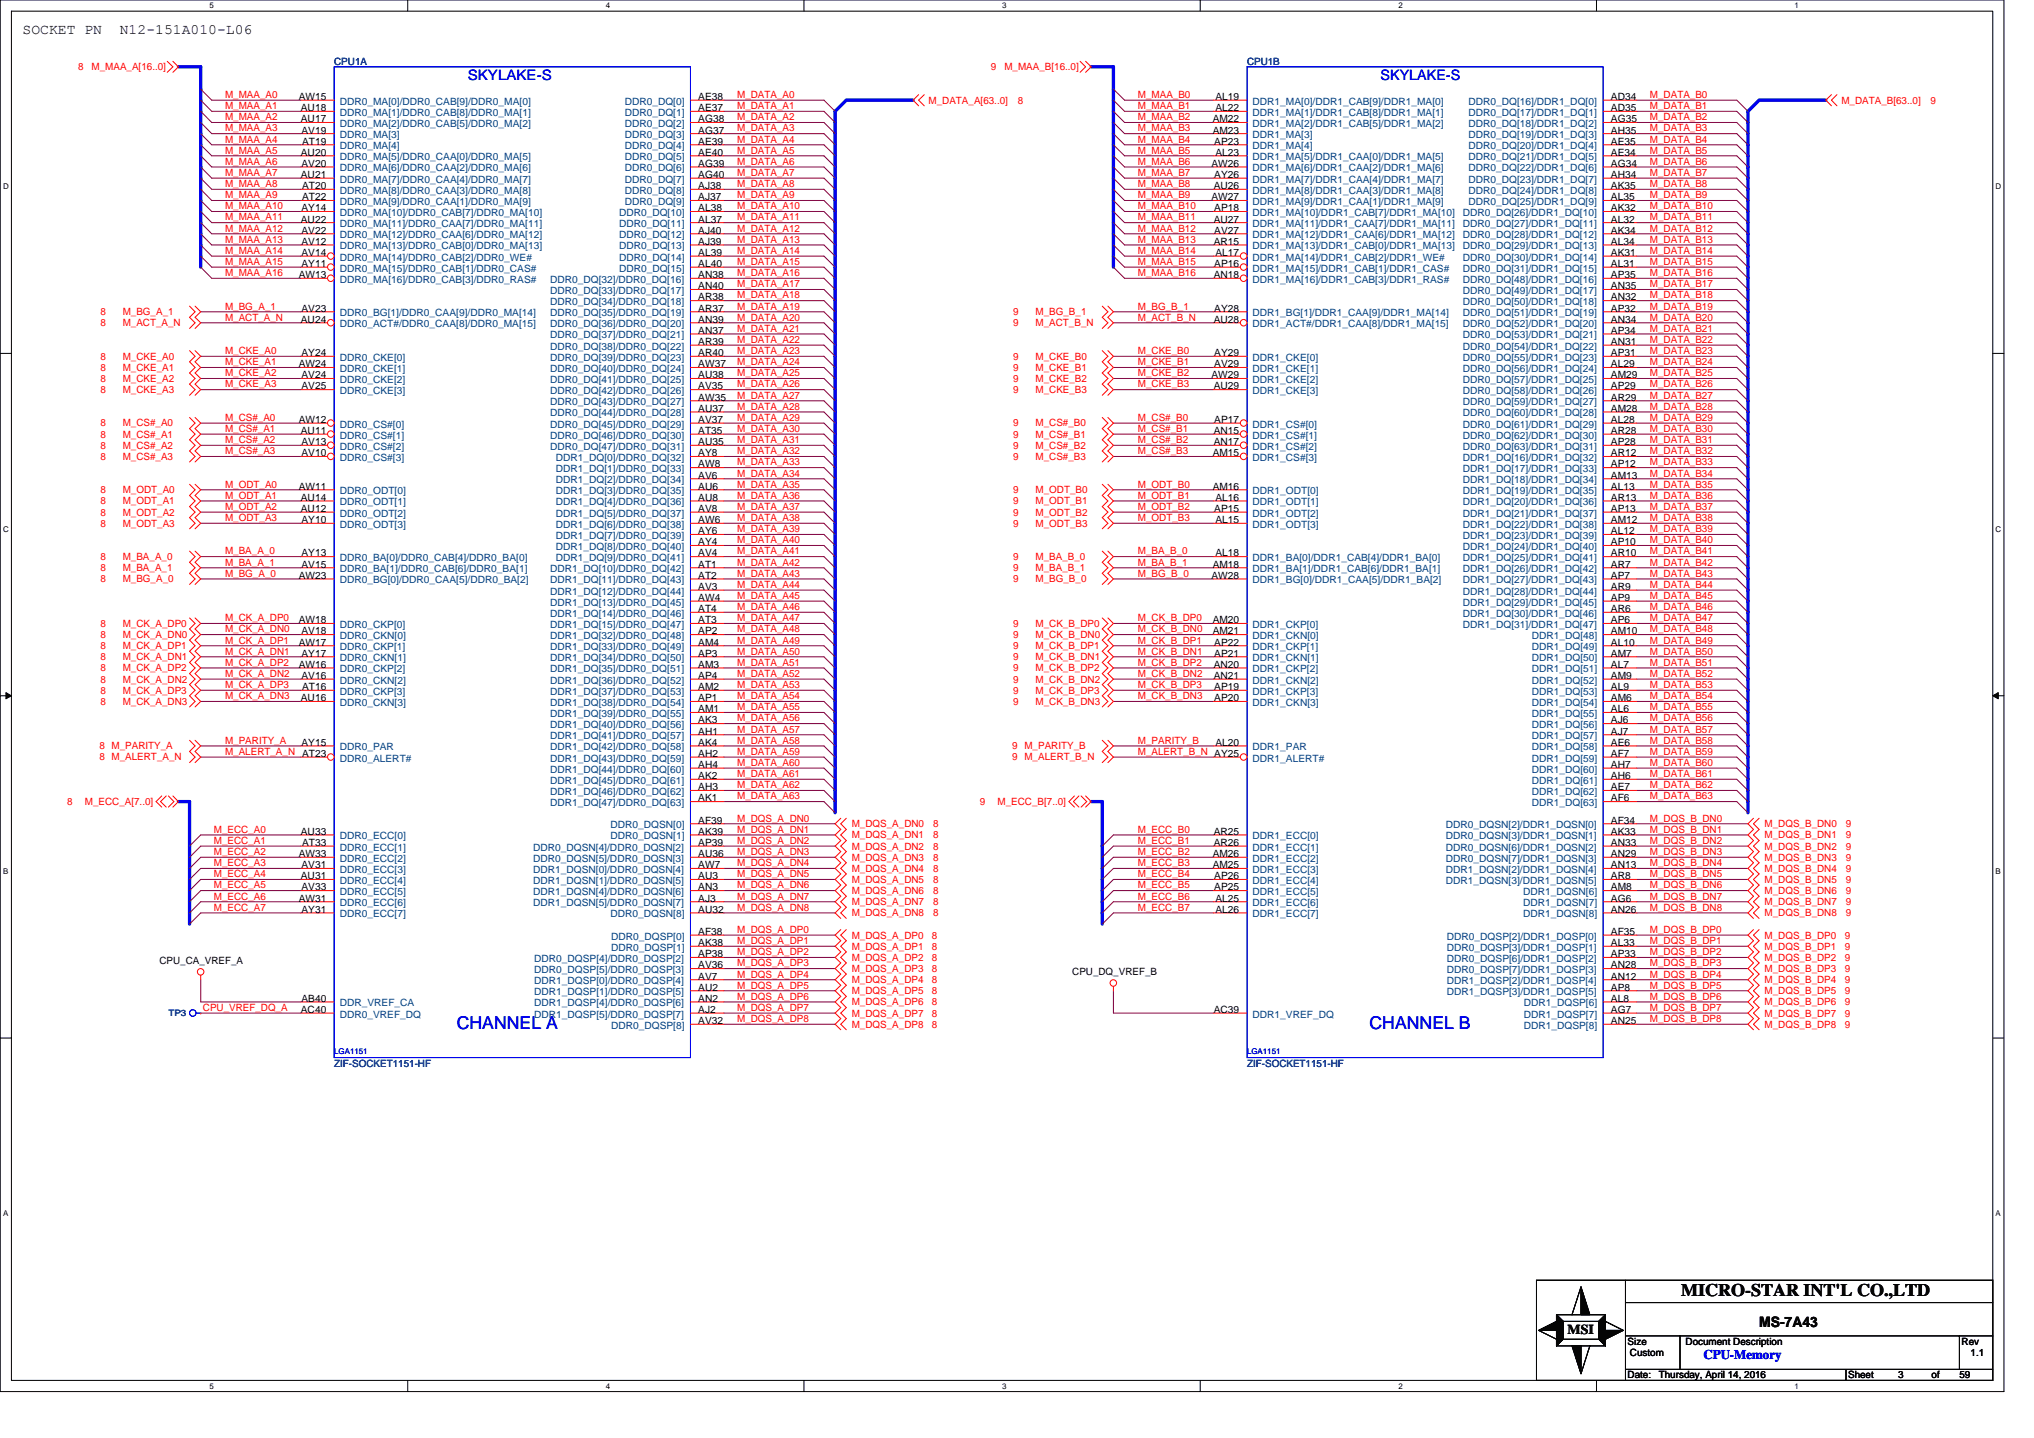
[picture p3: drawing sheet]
<svg xmlns="http://www.w3.org/2000/svg" width="297mm" height="210mm" viewBox="0 0 297 210" stroke-linecap="round" stroke-linejoin="round" font-family="sans-serif">
<defs><g id="words">
<g font-size="2.6" fill="#00f">
<text x="66.7" y="150.3">CHANNEL A</text>
<text x="200" y="150.3">CHANNEL B</text>
</g>
<text font-size="2.6" x="245.5" y="189.3">MICRO-STAR INT'L CO.,LTD</text>
<g font-size="2.1">
<text x="3.3" y="4.9">SOCKET PN</text>
<text x="17.5" y="4.9">N12-151A010-L06</text>
<text x="256.9" y="193.8">MS-7A43</text>
</g>
<g font-size="2.1" fill="#00f">
<text x="68.3" y="11.6">SKYLAKE-S</text>
<text x="201.6" y="11.6">SKYLAKE-S</text>
</g>
<text font-size="2" x="228.9" y="194.8">MSI</text>
<text font-size="1.9" fill="#00f" x="248.8" y="198.5">CPU-Memory</text>
<g font-size="1.5" fill="#f00">
<text x="11.4" y="10.3">8</text>
<text x="13.4" y="10.3">M_MAA_A[16..0]</text>
<text x="144.7" y="10.3">9</text>
<text x="146.7" y="10.3">M_MAA_B[16..0]</text>
<text x="32.9" y="15.9">M_MAA_A1</text>
<text x="32.9" y="17.6">M_MAA_A2</text>
<text x="32.9" y="14.3">M_MAA_A0</text>
<text x="107.7" y="14.3">M_DATA_A0</text>
<text x="107.7" y="15.9">M_DATA_A1</text>
<text x="107.7" y="17.6">M_DATA_A2</text>
<text x="135.6" y="15.1">M_DATA_A[63..0]</text>
<text x="148.6" y="15.1">8</text>
<text x="166.2" y="15.9">M_MAA_B1</text>
<text x="166.2" y="17.6">M_MAA_B2</text>
<text x="166.2" y="14.3">M_MAA_B0</text>
<text x="241" y="17.6">M_DATA_B2</text>
<text x="241" y="15.9">M_DATA_B1</text>
<text x="241" y="14.3">M_DATA_B0</text>
<text x="268.9" y="15.1">M_DATA_B[63..0]</text>
<text x="281.9" y="15.1">9</text>
<text x="32.9" y="19.2">M_MAA_A3</text>
<text x="32.9" y="20.8">M_MAA_A4</text>
<text x="32.9" y="22.4">M_MAA_A5</text>
<text x="107.7" y="19.2">M_DATA_A3</text>
<text x="107.7" y="20.8">M_DATA_A4</text>
<text x="107.7" y="22.4">M_DATA_A5</text>
<text x="166.2" y="19.2">M_MAA_B3</text>
<text x="166.2" y="20.8">M_MAA_B4</text>
<text x="166.2" y="22.4">M_MAA_B5</text>
<text x="241" y="22.4">M_DATA_B5</text>
<text x="241" y="20.8">M_DATA_B4</text>
<text x="241" y="19.2">M_DATA_B3</text>
<text x="32.9" y="24.1">M_MAA_A6</text>
<text x="32.9" y="25.7">M_MAA_A7</text>
<text x="32.9" y="27.3">M_MAA_A8</text>
<text x="32.9" y="29">M_MAA_A9</text>
<text x="107.7" y="27.3">M_DATA_A8</text>
<text x="107.7" y="25.7">M_DATA_A7</text>
<text x="107.7" y="24.1">M_DATA_A6</text>
<text x="107.7" y="29">M_DATA_A9</text>
<text x="166.2" y="24.1">M_MAA_B6</text>
<text x="166.2" y="25.7">M_MAA_B7</text>
<text x="166.2" y="29">M_MAA_B9</text>
<text x="166.2" y="27.3">M_MAA_B8</text>
<text x="241" y="24.1">M_DATA_B6</text>
<text x="241" y="29">M_DATA_B9</text>
<text x="241" y="27.3">M_DATA_B8</text>
<text x="241" y="25.7">M_DATA_B7</text>
<text x="32.9" y="30.6">M_MAA_A10</text>
<text x="32.9" y="32.2">M_MAA_A11</text>
<text x="32.9" y="33.8">M_MAA_A12</text>
<text x="32.9" y="35.5">M_MAA_A13</text>
<text x="107.7" y="33.8">M_DATA_A12</text>
<text x="107.7" y="32.2">M_DATA_A11</text>
<text x="107.7" y="30.6">M_DATA_A10</text>
<text x="107.7" y="35.5">M_DATA_A13</text>
<text x="166.2" y="30.6">M_MAA_B10</text>
<text x="166.2" y="32.2">M_MAA_B11</text>
<text x="166.2" y="33.8">M_MAA_B12</text>
<text x="166.2" y="35.5">M_MAA_B13</text>
<text x="241" y="35.5">M_DATA_B13</text>
<text x="241" y="33.8">M_DATA_B12</text>
<text x="241" y="32.2">M_DATA_B11</text>
<text x="241" y="30.6">M_DATA_B10</text>
<text x="32.9" y="37.1">M_MAA_A14</text>
<text x="32.9" y="38.7">M_MAA_A15</text>
<text x="32.9" y="40.3">M_MAA_A16</text>
<text x="107.7" y="38.7">M_DATA_A15</text>
<text x="107.7" y="37.1">M_DATA_A14</text>
<text x="107.7" y="40.3">M_DATA_A16</text>
<text x="107.7" y="42">M_DATA_A17</text>
<text x="166.2" y="37.1">M_MAA_B14</text>
<text x="166.2" y="38.7">M_MAA_B15</text>
<text x="166.2" y="40.3">M_MAA_B16</text>
<text x="241" y="40.3">M_DATA_B16</text>
<text x="241" y="42">M_DATA_B17</text>
<text x="241" y="38.7">M_DATA_B15</text>
<text x="241" y="37.1">M_DATA_B14</text>
<text x="14.7" y="46">8</text>
<text x="14.7" y="47.6">8</text>
<text x="17.9" y="46">M_BG_A_1</text>
<text x="17.9" y="47.6">M_ACT_A_N</text>
<text x="32.9" y="45.2">M_BG_A_1</text>
<text x="32.9" y="46.8">M_ACT_A_N</text>
<text x="107.7" y="46.8">M_DATA_A20</text>
<text x="107.7" y="45.2">M_DATA_A19</text>
<text x="107.7" y="43.6">M_DATA_A18</text>
<text x="148" y="46">9</text>
<text x="148" y="47.6">9</text>
<text x="151.2" y="46">M_BG_B_1</text>
<text x="151.2" y="47.6">M_ACT_B_N</text>
<text x="166.2" y="45.2">M_BG_B_1</text>
<text x="166.2" y="46.8">M_ACT_B_N</text>
<text x="241" y="46.8">M_DATA_B20</text>
<text x="241" y="45.2">M_DATA_B19</text>
<text x="241" y="43.6">M_DATA_B18</text>
<text x="14.7" y="52.5">8</text>
<text x="17.9" y="52.5">M_CKE_A0</text>
<text x="32.9" y="51.7">M_CKE_A0</text>
<text x="32.9" y="53.3">M_CKE_A1</text>
<text x="107.7" y="53.3">M_DATA_A24</text>
<text x="107.7" y="51.7">M_DATA_A23</text>
<text x="107.7" y="50.1">M_DATA_A22</text>
<text x="107.7" y="48.5">M_DATA_A21</text>
<text x="148" y="52.5">9</text>
<text x="151.2" y="52.5">M_CKE_B0</text>
<text x="166.2" y="51.7">M_CKE_B0</text>
<text x="166.2" y="53.3">M_CKE_B1</text>
<text x="241" y="51.7">M_DATA_B23</text>
<text x="241" y="53.3">M_DATA_B24</text>
<text x="241" y="50.1">M_DATA_B22</text>
<text x="241" y="48.5">M_DATA_B21</text>
<text x="14.7" y="54.1">8</text>
<text x="14.7" y="55.8">8</text>
<text x="14.7" y="57.4">8</text>
<text x="17.9" y="54.1">M_CKE_A1</text>
<text x="17.9" y="55.8">M_CKE_A2</text>
<text x="17.9" y="57.4">M_CKE_A3</text>
<text x="32.9" y="54.9">M_CKE_A2</text>
<text x="32.9" y="56.6">M_CKE_A3</text>
<text x="107.7" y="54.9">M_DATA_A25</text>
<text x="107.7" y="59.8">M_DATA_A28</text>
<text x="107.7" y="58.2">M_DATA_A27</text>
<text x="107.7" y="56.6">M_DATA_A26</text>
<text x="148" y="54.1">9</text>
<text x="148" y="55.8">9</text>
<text x="148" y="57.4">9</text>
<text x="151.2" y="54.1">M_CKE_B1</text>
<text x="151.2" y="55.8">M_CKE_B2</text>
<text x="151.2" y="57.4">M_CKE_B3</text>
<text x="166.2" y="54.9">M_CKE_B2</text>
<text x="166.2" y="56.6">M_CKE_B3</text>
<text x="241" y="58.2">M_DATA_B27</text>
<text x="241" y="56.6">M_DATA_B26</text>
<text x="241" y="54.9">M_DATA_B25</text>
<text x="241" y="59.8">M_DATA_B28</text>
<text x="14.7" y="62.3">8</text>
<text x="14.7" y="63.9">8</text>
<text x="14.7" y="65.5">8</text>
<text x="17.9" y="62.3">M_CS#_A0</text>
<text x="17.9" y="63.9">M_CS#_A1</text>
<text x="17.9" y="65.5">M_CS#_A2</text>
<text x="32.9" y="61.5">M_CS#_A0</text>
<text x="32.9" y="63.1">M_CS#_A1</text>
<text x="32.9" y="64.7">M_CS#_A2</text>
<text x="107.7" y="64.7">M_DATA_A31</text>
<text x="107.7" y="63.1">M_DATA_A30</text>
<text x="107.7" y="61.5">M_DATA_A29</text>
<text x="148" y="62.3">9</text>
<text x="148" y="63.9">9</text>
<text x="148" y="65.5">9</text>
<text x="151.2" y="62.3">M_CS#_B0</text>
<text x="151.2" y="63.9">M_CS#_B1</text>
<text x="151.2" y="65.5">M_CS#_B2</text>
<text x="166.2" y="61.5">M_CS#_B0</text>
<text x="166.2" y="63.1">M_CS#_B1</text>
<text x="166.2" y="64.7">M_CS#_B2</text>
<text x="241" y="63.1">M_DATA_B30</text>
<text x="241" y="64.7">M_DATA_B31</text>
<text x="241" y="61.5">M_DATA_B29</text>
<text x="14.7" y="67.2">8</text>
<text x="17.9" y="67.2">M_CS#_A3</text>
<text x="32.9" y="66.3">M_CS#_A3</text>
<text x="32.9" y="71.2">M_ODT_A0</text>
<text x="107.7" y="66.3">M_DATA_A32</text>
<text x="107.7" y="71.2">M_DATA_A35</text>
<text x="107.7" y="69.6">M_DATA_A34</text>
<text x="107.7" y="68">M_DATA_A33</text>
<text x="148" y="67.2">9</text>
<text x="151.2" y="67.2">M_CS#_B3</text>
<text x="166.2" y="66.3">M_CS#_B3</text>
<text x="166.2" y="71.2">M_ODT_B0</text>
<text x="241" y="69.6">M_DATA_B34</text>
<text x="241" y="68">M_DATA_B33</text>
<text x="241" y="66.3">M_DATA_B32</text>
<text x="241" y="71.2">M_DATA_B35</text>
<text x="14.7" y="73.7">8</text>
<text x="14.7" y="72">8</text>
<text x="14.7" y="75.3">8</text>
<text x="14.7" y="76.9">8</text>
<text x="17.9" y="73.7">M_ODT_A1</text>
<text x="17.9" y="72">M_ODT_A0</text>
<text x="17.9" y="75.3">M_ODT_A2</text>
<text x="17.9" y="76.9">M_ODT_A3</text>
<text x="32.9" y="72.8">M_ODT_A1</text>
<text x="32.9" y="74.5">M_ODT_A2</text>
<text x="32.9" y="76.1">M_ODT_A3</text>
<text x="107.7" y="72.8">M_DATA_A36</text>
<text x="107.7" y="77.7">M_DATA_A39</text>
<text x="107.7" y="76.1">M_DATA_A38</text>
<text x="107.7" y="74.5">M_DATA_A37</text>
<text x="148" y="73.7">9</text>
<text x="148" y="72">9</text>
<text x="148" y="75.3">9</text>
<text x="148" y="76.9">9</text>
<text x="151.2" y="73.7">M_ODT_B1</text>
<text x="151.2" y="72">M_ODT_B0</text>
<text x="151.2" y="75.3">M_ODT_B2</text>
<text x="151.2" y="76.9">M_ODT_B3</text>
<text x="166.2" y="72.8">M_ODT_B1</text>
<text x="166.2" y="74.5">M_ODT_B2</text>
<text x="166.2" y="76.1">M_ODT_B3</text>
<text x="241" y="77.7">M_DATA_B39</text>
<text x="241" y="74.5">M_DATA_B37</text>
<text x="241" y="76.1">M_DATA_B38</text>
<text x="241" y="72.8">M_DATA_B36</text>
<text x="14.7" y="81.8">8</text>
<text x="14.7" y="83.4">8</text>
<text x="17.9" y="81.8">M_BA_A_0</text>
<text x="17.9" y="83.4">M_BA_A_1</text>
<text x="32.9" y="81">M_BA_A_0</text>
<text x="32.9" y="82.6">M_BA_A_1</text>
<text x="107.7" y="82.6">M_DATA_A42</text>
<text x="107.7" y="81">M_DATA_A41</text>
<text x="107.7" y="79.3">M_DATA_A40</text>
<text x="148" y="81.8">9</text>
<text x="148" y="83.4">9</text>
<text x="151.2" y="81.8">M_BA_B_0</text>
<text x="151.2" y="83.4">M_BA_B_1</text>
<text x="166.2" y="81">M_BA_B_0</text>
<text x="166.2" y="82.6">M_BA_B_1</text>
<text x="241" y="81">M_DATA_B41</text>
<text x="241" y="79.3">M_DATA_B40</text>
<text x="241" y="82.6">M_DATA_B42</text>
<text x="14.7" y="85">8</text>
<text x="17.9" y="85">M_BG_A_0</text>
<text x="32.9" y="84.2">M_BG_A_0</text>
<text x="107.7" y="84.2">M_DATA_A43</text>
<text x="107.7" y="89.1">M_DATA_A46</text>
<text x="107.7" y="87.5">M_DATA_A45</text>
<text x="107.7" y="85.9">M_DATA_A44</text>
<text x="148" y="85">9</text>
<text x="151.2" y="85">M_BG_B_0</text>
<text x="166.2" y="84.2">M_BG_B_0</text>
<text x="241" y="89.1">M_DATA_B46</text>
<text x="241" y="85.9">M_DATA_B44</text>
<text x="241" y="87.5">M_DATA_B45</text>
<text x="241" y="84.2">M_DATA_B43</text>
<text x="14.7" y="94.8">8</text>
<text x="14.7" y="91.5">8</text>
<text x="14.7" y="93.2">8</text>
<text x="17.9" y="94.8">M_CK_A_DP1</text>
<text x="17.9" y="91.5">M_CK_A_DP0</text>
<text x="17.9" y="93.2">M_CK_A_DN0</text>
<text x="32.9" y="90.7">M_CK_A_DP0</text>
<text x="32.9" y="92.4">M_CK_A_DN0</text>
<text x="32.9" y="94">M_CK_A_DP1</text>
<text x="32.9" y="95.6">M_CK_A_DN1</text>
<text x="107.7" y="90.7">M_DATA_A47</text>
<text x="107.7" y="95.6">M_DATA_A50</text>
<text x="107.7" y="94">M_DATA_A49</text>
<text x="107.7" y="92.4">M_DATA_A48</text>
<text x="148" y="94.8">9</text>
<text x="148" y="91.5">9</text>
<text x="148" y="93.2">9</text>
<text x="151.2" y="94.8">M_CK_B_DP1</text>
<text x="151.2" y="91.5">M_CK_B_DP0</text>
<text x="151.2" y="93.2">M_CK_B_DN0</text>
<text x="166.2" y="90.7">M_CK_B_DP0</text>
<text x="166.2" y="92.4">M_CK_B_DN0</text>
<text x="166.2" y="94">M_CK_B_DP1</text>
<text x="166.2" y="95.6">M_CK_B_DN1</text>
<text x="241" y="92.4">M_DATA_B48</text>
<text x="241" y="90.7">M_DATA_B47</text>
<text x="241" y="95.6">M_DATA_B50</text>
<text x="241" y="94">M_DATA_B49</text>
<text x="14.7" y="99.7">8</text>
<text x="14.7" y="96.4">8</text>
<text x="14.7" y="98">8</text>
<text x="14.7" y="101.3">8</text>
<text x="17.9" y="99.7">M_CK_A_DN2</text>
<text x="17.9" y="96.4">M_CK_A_DN1</text>
<text x="17.9" y="98">M_CK_A_DP2</text>
<text x="17.9" y="101.3">M_CK_A_DP3</text>
<text x="32.9" y="97.2">M_CK_A_DP2</text>
<text x="32.9" y="98.8">M_CK_A_DN2</text>
<text x="32.9" y="100.5">M_CK_A_DP3</text>
<text x="107.7" y="97.2">M_DATA_A51</text>
<text x="107.7" y="100.5">M_DATA_A53</text>
<text x="107.7" y="98.8">M_DATA_A52</text>
<text x="148" y="99.7">9</text>
<text x="148" y="96.4">9</text>
<text x="148" y="98">9</text>
<text x="148" y="101.3">9</text>
<text x="151.2" y="99.7">M_CK_B_DN2</text>
<text x="151.2" y="96.4">M_CK_B_DN1</text>
<text x="151.2" y="98">M_CK_B_DP2</text>
<text x="151.2" y="101.3">M_CK_B_DP3</text>
<text x="166.2" y="97.2">M_CK_B_DP2</text>
<text x="166.2" y="98.8">M_CK_B_DN2</text>
<text x="166.2" y="100.5">M_CK_B_DP3</text>
<text x="241" y="100.5">M_DATA_B53</text>
<text x="241" y="97.2">M_DATA_B51</text>
<text x="241" y="98.8">M_DATA_B52</text>
<text x="14.7" y="102.9">8</text>
<text x="17.9" y="102.9">M_CK_A_DN3</text>
<text x="32.9" y="102.1">M_CK_A_DN3</text>
<text x="107.7" y="102.1">M_DATA_A54</text>
<text x="107.7" y="107">M_DATA_A57</text>
<text x="107.7" y="105.3">M_DATA_A56</text>
<text x="107.7" y="103.7">M_DATA_A55</text>
<text x="148" y="102.9">9</text>
<text x="151.2" y="102.9">M_CK_B_DN3</text>
<text x="166.2" y="102.1">M_CK_B_DN3</text>
<text x="241" y="103.7">M_DATA_B55</text>
<text x="241" y="102.1">M_DATA_B54</text>
<text x="241" y="107">M_DATA_B57</text>
<text x="241" y="105.3">M_DATA_B56</text>
<text x="14.5" y="111">8 M_ALERT_A_N</text>
<text x="14.5" y="109.4">8 M_PARITY_A</text>
<text x="32.9" y="108.6">M_PARITY_A</text>
<text x="32.9" y="110.2">M_ALERT_A_N AT23</text>
<text x="107.7" y="108.6">M_DATA_A58</text>
<text x="107.7" y="113.5">M_DATA_A61</text>
<text x="107.7" y="111.8">M_DATA_A60</text>
<text x="107.7" y="110.2">M_DATA_A59</text>
<text x="147.8" y="111">9 M_ALERT_B_N</text>
<text x="147.8" y="109.4">9 M_PARITY_B</text>
<text x="166.2" y="108.6">M_PARITY_B</text>
<text x="166.2" y="110.2">M_ALERT_B_N AY25</text>
<text x="241" y="113.5">M_DATA_B61</text>
<text x="241" y="111.8">M_DATA_B60</text>
<text x="241" y="108.6">M_DATA_B58</text>
<text x="241" y="110.2">M_DATA_B59</text>
<text x="9.8" y="117.5">8</text>
<text x="12.4" y="117.5">M_ECC_A[7..0]</text>
<text x="107.7" y="115.1">M_DATA_A62</text>
<text x="107.7" y="116.7">M_DATA_A63</text>
<text x="107.7" y="120">M_DQS_A_DN0</text>
<text x="143.1" y="117.5">9</text>
<text x="145.7" y="117.5">M_ECC_B[7..0]</text>
<text x="241" y="115.1">M_DATA_B62</text>
<text x="241" y="116.7">M_DATA_B63</text>
<text x="241" y="120">M_DQS_B_DN0</text>
<text x="31.2" y="124.9">M_ECC_A2</text>
<text x="31.2" y="121.6">M_ECC_A0</text>
<text x="31.2" y="123.2">M_ECC_A1</text>
<text x="107.7" y="121.6">M_DQS_A_DN1</text>
<text x="107.7" y="123.2">M_DQS_A_DN2</text>
<text x="107.7" y="124.9">M_DQS_A_DN3</text>
<text x="124.4" y="120.8">M_DQS_A_DN0</text>
<text x="124.4" y="122.4">M_DQS_A_DN1</text>
<text x="124.4" y="124.1">M_DQS_A_DN2</text>
<text x="124.4" y="125.7">M_DQS_A_DN3</text>
<text x="136.3" y="120.8">8</text>
<text x="136.3" y="122.4">8</text>
<text x="136.3" y="124.1">8</text>
<text x="136.3" y="125.7">8</text>
<text x="166.2" y="124.9">M_ECC_B2</text>
<text x="166.2" y="121.6">M_ECC_B0</text>
<text x="166.2" y="123.2">M_ECC_B1</text>
<text x="241" y="121.6">M_DQS_B_DN1</text>
<text x="241" y="123.2">M_DQS_B_DN2</text>
<text x="241" y="124.9">M_DQS_B_DN3</text>
<text x="257.7" y="120.8">M_DQS_B_DN0</text>
<text x="257.7" y="122.4">M_DQS_B_DN1</text>
<text x="257.7" y="124.1">M_DQS_B_DN2</text>
<text x="257.7" y="125.7">M_DQS_B_DN3</text>
<text x="269.6" y="120.8">9</text>
<text x="269.6" y="122.4">9</text>
<text x="269.6" y="124.1">9</text>
<text x="269.6" y="125.7">9</text>
<text x="31.2" y="131.4">M_ECC_A6</text>
<text x="31.2" y="129.7">M_ECC_A5</text>
<text x="31.2" y="128.1">M_ECC_A4</text>
<text x="31.2" y="126.5">M_ECC_A3</text>
<text x="107.7" y="128.1">M_DQS_A_DN5</text>
<text x="107.7" y="126.5">M_DQS_A_DN4</text>
<text x="107.7" y="129.7">M_DQS_A_DN6</text>
<text x="107.7" y="131.4">M_DQS_A_DN7</text>
<text x="124.4" y="127.3">M_DQS_A_DN4</text>
<text x="124.4" y="128.9">M_DQS_A_DN5</text>
<text x="124.4" y="130.6">M_DQS_A_DN6</text>
<text x="136.3" y="127.3">8</text>
<text x="136.3" y="128.9">8</text>
<text x="136.3" y="130.6">8</text>
<text x="166.2" y="131.4">M_ECC_B6</text>
<text x="166.2" y="129.7">M_ECC_B5</text>
<text x="166.2" y="128.1">M_ECC_B4</text>
<text x="166.2" y="126.5">M_ECC_B3</text>
<text x="241" y="126.5">M_DQS_B_DN4</text>
<text x="241" y="131.4">M_DQS_B_DN7</text>
<text x="241" y="128.1">M_DQS_B_DN5</text>
<text x="241" y="129.7">M_DQS_B_DN6</text>
<text x="257.7" y="130.6">M_DQS_B_DN6</text>
<text x="257.7" y="127.3">M_DQS_B_DN4</text>
<text x="257.7" y="128.9">M_DQS_B_DN5</text>
<text x="269.6" y="130.6">9</text>
<text x="269.6" y="127.3">9</text>
<text x="269.6" y="128.9">9</text>
<text x="31.2" y="133">M_ECC_A7</text>
<text x="107.7" y="133">M_DQS_A_DN8</text>
<text x="107.7" y="136.2">M_DQS_A_DP0</text>
<text x="107.7" y="137.9">M_DQS_A_DP1</text>
<text x="124.4" y="137.1">M_DQS_A_DP0</text>
<text x="124.4" y="132.2">M_DQS_A_DN7</text>
<text x="124.4" y="133.8">M_DQS_A_DN8</text>
<text x="136.1" y="137.1">8</text>
<text x="136.3" y="132.2">8</text>
<text x="136.3" y="133.8">8</text>
<text x="166.2" y="133">M_ECC_B7</text>
<text x="241" y="136.2">M_DQS_B_DP0</text>
<text x="241" y="137.9">M_DQS_B_DP1</text>
<text x="241" y="133">M_DQS_B_DN8</text>
<text x="257.7" y="132.2">M_DQS_B_DN7</text>
<text x="257.7" y="137.1">M_DQS_B_DP0</text>
<text x="257.7" y="133.8">M_DQS_B_DN8</text>
<text x="269.4" y="137.1">9</text>
<text x="269.6" y="132.2">9</text>
<text x="269.6" y="133.8">9</text>
<text x="107.7" y="139.5">M_DQS_A_DP2</text>
<text x="107.7" y="141.1">M_DQS_A_DP3</text>
<text x="107.7" y="142.7">M_DQS_A_DP4</text>
<text x="124.4" y="138.7">M_DQS_A_DP1</text>
<text x="124.4" y="140.3">M_DQS_A_DP2</text>
<text x="124.4" y="141.9">M_DQS_A_DP3</text>
<text x="124.4" y="143.6">M_DQS_A_DP4</text>
<text x="136.1" y="138.7">8</text>
<text x="136.1" y="140.3">8</text>
<text x="136.1" y="141.9">8</text>
<text x="136.1" y="143.6">8</text>
<text x="241" y="139.5">M_DQS_B_DP2</text>
<text x="241" y="141.1">M_DQS_B_DP3</text>
<text x="241" y="142.7">M_DQS_B_DP4</text>
<text x="257.7" y="138.7">M_DQS_B_DP1</text>
<text x="257.7" y="140.3">M_DQS_B_DP2</text>
<text x="257.7" y="141.9">M_DQS_B_DP3</text>
<text x="257.7" y="143.6">M_DQS_B_DP4</text>
<text x="269.4" y="138.7">9</text>
<text x="269.4" y="140.3">9</text>
<text x="269.4" y="141.9">9</text>
<text x="269.4" y="143.6">9</text>
<text x="29.6" y="147.6">CPU_VREF_DQ_A</text>
<text x="107.7" y="149.2">M_DQS_A_DP8</text>
<text x="107.7" y="144.4">M_DQS_A_DP5</text>
<text x="107.7" y="146">M_DQS_A_DP6</text>
<text x="107.7" y="147.6">M_DQS_A_DP7</text>
<text x="124.4" y="145.2">M_DQS_A_DP5</text>
<text x="124.4" y="146.8">M_DQS_A_DP6</text>
<text x="124.4" y="148.4">M_DQS_A_DP7</text>
<text x="136.1" y="145.2">8</text>
<text x="136.1" y="146.8">8</text>
<text x="136.1" y="148.4">8</text>
<text x="241" y="146">M_DQS_B_DP6</text>
<text x="241" y="144.4">M_DQS_B_DP5</text>
<text x="241" y="147.6">M_DQS_B_DP7</text>
<text x="241" y="149.2">M_DQS_B_DP8</text>
<text x="257.7" y="145.2">M_DQS_B_DP5</text>
<text x="257.7" y="146.8">M_DQS_B_DP6</text>
<text x="257.7" y="148.4">M_DQS_B_DP7</text>
<text x="269.4" y="145.2">9</text>
<text x="269.4" y="146.8">9</text>
<text x="269.4" y="148.4">9</text>
<text x="124.4" y="150.1">M_DQS_A_DP8</text>
<text x="136.1" y="150.1">8</text>
<text x="257.7" y="150.1">M_DQS_B_DP8</text>
<text x="269.4" y="150.1">9</text>
</g>
<g font-size="1.5" fill="#000080">
<text x="48.8" y="9.4">CPU1A</text>
<text x="182.1" y="9.4">CPU1B</text>
<text x="48.8" y="155.7">ZIF-SOCKET1151-HF</text>
<text x="182.1" y="155.7">ZIF-SOCKET1151-HF</text>
</g>
<g font-size="1.5">
<text x="43.6" y="14.6">AW15</text>
<text x="43.9" y="16.2">AU18</text>
<text x="43.9" y="17.9">AU17</text>
<text x="102" y="14.6">AE38</text>
<text x="102" y="16.2">AE37</text>
<text x="102" y="17.9">AG38</text>
<text x="177.1" y="17.9">AM22</text>
<text x="177.5" y="14.6">AL19</text>
<text x="177.5" y="16.2">AL22</text>
<text x="235.3" y="14.6">AD34</text>
<text x="235.3" y="16.2">AD35</text>
<text x="235.3" y="17.9">AG35</text>
<text x="43.9" y="22.7">AU20</text>
<text x="44" y="19.5">AV19</text>
<text x="44.1" y="21.1">AT19</text>
<text x="102" y="19.5">AG37</text>
<text x="102" y="21.1">AE39</text>
<text x="102" y="22.7">AE40</text>
<text x="177.1" y="19.5">AM23</text>
<text x="177.3" y="21.1">AP23</text>
<text x="177.5" y="22.7">AL23</text>
<text x="235.3" y="19.5">AH35</text>
<text x="235.3" y="21.1">AE35</text>
<text x="235.3" y="22.7">AE34</text>
<text x="43.9" y="26">AU21</text>
<text x="44" y="24.4">AV20</text>
<text x="44.1" y="27.6">AT20</text>
<text x="44.1" y="29.3">AT22</text>
<text x="102" y="24.4">AG39</text>
<text x="102" y="26">AG40</text>
<text x="102" y="27.6">AJ38</text>
<text x="102" y="29.3">AJ37</text>
<text x="176.9" y="24.4">AW26</text>
<text x="176.9" y="29.3">AW27</text>
<text x="177.2" y="27.6">AU26</text>
<text x="177.3" y="26">AY26</text>
<text x="235.3" y="24.4">AG34</text>
<text x="235.3" y="26">AH34</text>
<text x="235.3" y="27.6">AK35</text>
<text x="235.3" y="29.3">AL35</text>
<text x="43.9" y="32.5">AU22</text>
<text x="44" y="30.9">AY14</text>
<text x="44" y="34.1">AV22</text>
<text x="44" y="35.8">AV12</text>
<text x="102" y="30.9">AL38</text>
<text x="102" y="32.5">AL37</text>
<text x="102" y="34.1">AJ40</text>
<text x="102" y="35.8">AJ39</text>
<text x="177.2" y="32.5">AU27</text>
<text x="177.2" y="35.8">AR15</text>
<text x="177.3" y="30.9">AP18</text>
<text x="177.3" y="34.1">AV27</text>
<text x="235.3" y="30.9">AK32</text>
<text x="235.3" y="32.5">AL32</text>
<text x="235.3" y="34.1">AK34</text>
<text x="235.3" y="35.8">AL34</text>
<text x="43.6" y="40.6">AW13</text>
<text x="44" y="37.4">AV14</text>
<text x="44" y="39">AY11</text>
<text x="102" y="37.4">AL39</text>
<text x="102" y="39">AL40</text>
<text x="102" y="40.6">AN38</text>
<text x="177.2" y="40.6">AN18</text>
<text x="177.3" y="39">AP16</text>
<text x="177.5" y="37.4">AL17</text>
<text x="235.3" y="37.4">AK31</text>
<text x="235.3" y="39">AL31</text>
<text x="235.3" y="40.6">AP35</text>
<text x="43.9" y="47.1">AU24</text>
<text x="44" y="45.5">AV23</text>
<text x="102" y="42.2">AN40</text>
<text x="102" y="43.9">AR38</text>
<text x="102" y="45.5">AR37</text>
<text x="102" y="47.1">AN39</text>
<text x="177.2" y="47.1">AU28</text>
<text x="177.3" y="45.5">AY28</text>
<text x="235.3" y="42.2">AN35</text>
<text x="235.3" y="43.9">AN32</text>
<text x="235.3" y="45.5">AP32</text>
<text x="235.3" y="47.1">AN34</text>
<text x="43.6" y="53.6">AW24</text>
<text x="44" y="52">AY24</text>
<text x="102" y="48.7">AN37</text>
<text x="102" y="50.4">AR39</text>
<text x="102" y="52">AR40</text>
<text x="102" y="53.6">AW37</text>
<text x="177.3" y="52">AY29</text>
<text x="177.3" y="53.6">AV29</text>
<text x="235.3" y="48.7">AP34</text>
<text x="235.3" y="50.4">AN31</text>
<text x="235.3" y="52">AP31</text>
<text x="235.3" y="53.6">AL29</text>
<text x="44" y="55.2">AV24</text>
<text x="44" y="56.9">AV25</text>
<text x="102" y="55.2">AU38</text>
<text x="102" y="56.9">AV35</text>
<text x="102" y="58.5">AW35</text>
<text x="176.9" y="55.2">AW29</text>
<text x="177.2" y="56.9">AU29</text>
<text x="235.3" y="55.2">AM29</text>
<text x="235.3" y="56.9">AP29</text>
<text x="235.3" y="58.5">AR29</text>
<text x="43.6" y="61.8">AW12</text>
<text x="43.9" y="63.4">AU11</text>
<text x="44" y="65">AV13</text>
<text x="102" y="60.1">AU37</text>
<text x="102" y="61.8">AV37</text>
<text x="102" y="63.4">AT35</text>
<text x="102" y="65">AU35</text>
<text x="177.2" y="63.4">AN15</text>
<text x="177.2" y="65">AN17</text>
<text x="177.3" y="61.8">AP17</text>
<text x="235.3" y="60.1">AM28</text>
<text x="235.3" y="61.8">AL28</text>
<text x="235.3" y="63.4">AR28</text>
<text x="235.3" y="65">AP28</text>
<text x="43.6" y="71.5">AW11</text>
<text x="44" y="66.6">AV10</text>
<text x="102" y="66.6">AY8</text>
<text x="102" y="68.3">AW8</text>
<text x="102" y="69.9">AV6</text>
<text x="102" y="71.5">AU6</text>
<text x="177.1" y="66.6">AM15</text>
<text x="177.1" y="71.5">AM16</text>
<text x="235.3" y="66.6">AR12</text>
<text x="235.3" y="68.3">AP12</text>
<text x="235.3" y="69.9">AM13</text>
<text x="235.3" y="71.5">AL13</text>
<text x="43.9" y="73.1">AU14</text>
<text x="43.9" y="74.8">AU12</text>
<text x="44" y="76.4">AY10</text>
<text x="102" y="73.1">AU8</text>
<text x="102" y="74.8">AV8</text>
<text x="102" y="76.4">AW6</text>
<text x="177.3" y="74.8">AP15</text>
<text x="177.5" y="73.1">AL16</text>
<text x="177.5" y="76.4">AL15</text>
<text x="235.3" y="73.1">AR13</text>
<text x="235.3" y="74.8">AP13</text>
<text x="235.3" y="76.4">AM12</text>
<text x="44" y="81.3">AY13</text>
<text x="44" y="82.9">AV15</text>
<text x="102" y="82.9">AT1</text>
<text x="102" y="78">AY6</text>
<text x="102" y="79.6">AY4</text>
<text x="102" y="81.3">AV4</text>
<text x="177.1" y="82.9">AM18</text>
<text x="177.5" y="81.3">AL18</text>
<text x="235.3" y="78">AL12</text>
<text x="235.3" y="79.6">AP10</text>
<text x="235.3" y="81.3">AR10</text>
<text x="235.3" y="82.9">AR7</text>
<text x="43.6" y="84.5">AW23</text>
<text x="102" y="84.5">AT2</text>
<text x="102" y="86.1">AV3</text>
<text x="102" y="87.8">AW4</text>
<text x="102" y="89.4">AT4</text>
<text x="176.9" y="84.5">AW28</text>
<text x="235.3" y="84.5">AP7</text>
<text x="235.3" y="86.1">AR9</text>
<text x="235.3" y="87.8">AP9</text>
<text x="235.3" y="89.4">AR6</text>
<text x="43.6" y="91">AW18</text>
<text x="43.6" y="94.3">AW17</text>
<text x="44" y="92.6">AV18</text>
<text x="44" y="95.9">AY17</text>
<text x="102" y="91">AT3</text>
<text x="102" y="92.6">AP2</text>
<text x="102" y="94.3">AM4</text>
<text x="102" y="95.9">AP3</text>
<text x="177.1" y="91">AM20</text>
<text x="177.1" y="92.6">AM21</text>
<text x="177.3" y="94.3">AP22</text>
<text x="177.3" y="95.9">AP21</text>
<text x="235.3" y="92.6">AM10</text>
<text x="235.3" y="94.3">AL10</text>
<text x="235.3" y="95.9">AM7</text>
<text x="235.3" y="91">AP6</text>
<text x="43.6" y="97.5">AW16</text>
<text x="44" y="99.1">AV16</text>
<text x="44.1" y="100.8">AT16</text>
<text x="102" y="97.5">AM3</text>
<text x="102" y="99.1">AP4</text>
<text x="102" y="100.8">AM2</text>
<text x="177.2" y="97.5">AN20</text>
<text x="177.2" y="99.1">AN21</text>
<text x="177.3" y="100.8">AP19</text>
<text x="235.3" y="97.5">AL7</text>
<text x="235.3" y="99.1">AM9</text>
<text x="235.3" y="100.8">AL9</text>
<text x="43.9" y="102.4">AU16</text>
<text x="102" y="102.4">AP1</text>
<text x="102" y="104">AM1</text>
<text x="102" y="105.6">AK3</text>
<text x="102" y="107.3">AH1</text>
<text x="177.3" y="102.4">AP20</text>
<text x="235.3" y="102.4">AM6</text>
<text x="235.3" y="104">AL6</text>
<text x="235.3" y="105.6">AJ6</text>
<text x="235.3" y="107.3">AJ7</text>
<text x="44" y="108.9">AY15</text>
<text x="102" y="108.9">AK4</text>
<text x="102" y="110.5">AH2</text>
<text x="102" y="112.1">AH4</text>
<text x="102" y="113.8">AK2</text>
<text x="177.5" y="108.9">AL20</text>
<text x="235.3" y="108.9">AE6</text>
<text x="235.3" y="110.5">AF7</text>
<text x="235.3" y="112.1">AH7</text>
<text x="235.3" y="113.8">AH6</text>
<text x="102" y="115.4">AH3</text>
<text x="102" y="117">AK1</text>
<text x="235.3" y="115.4">AE7</text>
<text x="235.3" y="117">AF6</text>
<text x="43.6" y="125.2">AW33</text>
<text x="43.9" y="121.9">AU33</text>
<text x="44.1" y="123.5">AT33</text>
<text x="102" y="121.9">AK39</text>
<text x="102" y="120.3">AF39</text>
<text x="102" y="125.2">AU36</text>
<text x="102" y="123.5">AP39</text>
<text x="177.1" y="125.2">AM26</text>
<text x="177.2" y="121.9">AR25</text>
<text x="177.2" y="123.5">AR26</text>
<text x="235.3" y="121.9">AK33</text>
<text x="235.3" y="125.2">AN29</text>
<text x="235.3" y="123.5">AN33</text>
<text x="235.3" y="120.3">AF34</text>
<text x="43.6" y="131.7">AW31</text>
<text x="43.9" y="128.4">AU31</text>
<text x="44" y="126.8">AV31</text>
<text x="44" y="130">AV33</text>
<text x="102" y="131.7">AJ3</text>
<text x="102" y="128.4">AU3</text>
<text x="102" y="130">AN3</text>
<text x="102" y="126.8">AW7</text>
<text x="177.1" y="126.8">AM25</text>
<text x="177.3" y="130">AP25</text>
<text x="177.3" y="128.4">AP26</text>
<text x="177.5" y="131.7">AL25</text>
<text x="235.3" y="131.7">AG6</text>
<text x="235.3" y="130">AM8</text>
<text x="235.3" y="126.8">AN13</text>
<text x="235.3" y="128.4">AR8</text>
<text x="44" y="133.3">AY31</text>
<text x="102" y="136.5">AF38</text>
<text x="102" y="133.3">AU32</text>
<text x="177.5" y="133.3">AL26</text>
<text x="235.3" y="136.5">AF35</text>
<text x="235.3" y="133.3">AN26</text>
<text x="23.3" y="140.8">CPU_CA_VREF_A</text>
<text x="102" y="138.2">AK38</text>
<text x="102" y="143">AV7</text>
<text x="102" y="141.4">AV36</text>
<text x="102" y="139.8">AP38</text>
<text x="156.6" y="142.4">CPU_DQ_VREF_B</text>
<text x="235.3" y="138.2">AL33</text>
<text x="235.3" y="139.8">AP33</text>
<text x="235.3" y="141.4">AN28</text>
<text x="235.3" y="143">AN12</text>
<text x="43.9" y="147.9">AC40</text>
<text x="44" y="146.3">AB40</text>
<text x="102" y="149.5">AV32</text>
<text x="102" y="147.9">AJ2</text>
<text x="102" y="146.3">AN2</text>
<text x="102" y="144.7">AU2</text>
<text x="177.2" y="147.9">AC39</text>
<text x="235.3" y="146.3">AL8</text>
<text x="235.3" y="147.9">AG7</text>
<text x="235.3" y="149.5">AN25</text>
<text x="235.3" y="144.7">AP8</text>
<text x="237.7" y="196.4">Size</text>
<text x="246.2" y="196.4">Document Description</text>
<text x="286.5" y="196.4">Rev</text>
<text x="237.7" y="201.3">Date:</text>
<text x="238" y="198">Custom</text>
<text x="242.2" y="201.3">Thursday, April 14, 2016</text>
<text x="269.9" y="201.3">Sheet</text>
<text x="277.2" y="201.3">3</text>
<text x="282.1" y="201.3">of</text>
<text x="286.1" y="201.3">59</text>
<text x="287.8" y="198">1.1</text>
</g>
<g font-size="1.5" fill="#004080">
<text x="49.6" y="15.3">DDR0_MA[0]/DDR0_CAB[9]/DDR0_MA[0]</text>
<text x="49.6" y="16.9">DDR0_MA[1]/DDR0_CAB[8]/DDR0_MA[1]</text>
<text x="91.2" y="15.3">DDR0_DQ[0]</text>
<text x="91.2" y="16.9">DDR0_DQ[1]</text>
<text x="182.9" y="15.3">DDR1_MA[0]/DDR1_CAB[9]/DDR1_MA[0]</text>
<text x="182.9" y="16.9">DDR1_MA[1]/DDR1_CAB[8]/DDR1_MA[1]</text>
<text x="214.5" y="15.3">DDR0_DQ[16]/DDR1_DQ[0]</text>
<text x="214.5" y="16.9">DDR0_DQ[17]/DDR1_DQ[1]</text>
<text x="49.6" y="18.5">DDR0_MA[2]/DDR0_CAB[5]/DDR0_MA[2]</text>
<text x="49.6" y="20.2">DDR0_MA[3]</text>
<text x="49.6" y="21.8">DDR0_MA[4]</text>
<text x="49.6" y="23.4">DDR0_MA[5]/DDR0_CAA[0]/DDR0_MA[5]</text>
<text x="91.2" y="18.5">DDR0_DQ[2]</text>
<text x="91.2" y="20.2">DDR0_DQ[3]</text>
<text x="91.2" y="21.8">DDR0_DQ[4]</text>
<text x="91.2" y="23.4">DDR0_DQ[5]</text>
<text x="182.9" y="18.5">DDR1_MA[2]/DDR1_CAB[5]/DDR1_MA[2]</text>
<text x="182.9" y="20.2">DDR1_MA[3]</text>
<text x="182.9" y="21.8">DDR1_MA[4]</text>
<text x="182.9" y="23.4">DDR1_MA[5]/DDR1_CAA[0]/DDR1_MA[5]</text>
<text x="214.5" y="18.5">DDR0_DQ[18]/DDR1_DQ[2]</text>
<text x="214.5" y="20.2">DDR0_DQ[19]/DDR1_DQ[3]</text>
<text x="214.5" y="21.8">DDR0_DQ[20]/DDR1_DQ[4]</text>
<text x="214.5" y="23.4">DDR0_DQ[21]/DDR1_DQ[5]</text>
<text x="49.6" y="25">DDR0_MA[6]/DDR0_CAA[2]/DDR0_MA[6]</text>
<text x="49.6" y="26.7">DDR0_MA[7]/DDR0_CAA[4]/DDR0_MA[7]</text>
<text x="49.6" y="28.3">DDR0_MA[8]/DDR0_CAA[3]/DDR0_MA[8]</text>
<text x="49.6" y="29.9">DDR0_MA[9]/DDR0_CAA[1]/DDR0_MA[9]</text>
<text x="91.2" y="25">DDR0_DQ[6]</text>
<text x="91.2" y="26.7">DDR0_DQ[7]</text>
<text x="91.2" y="28.3">DDR0_DQ[8]</text>
<text x="91.2" y="29.9">DDR0_DQ[9]</text>
<text x="182.9" y="25">DDR1_MA[6]/DDR1_CAA[2]/DDR1_MA[6]</text>
<text x="182.9" y="26.7">DDR1_MA[7]/DDR1_CAA[4]/DDR1_MA[7]</text>
<text x="182.9" y="28.3">DDR1_MA[8]/DDR1_CAA[3]/DDR1_MA[8]</text>
<text x="182.9" y="29.9">DDR1_MA[9]/DDR1_CAA[1]/DDR1_MA[9]</text>
<text x="214.5" y="25">DDR0_DQ[22]/DDR1_DQ[6]</text>
<text x="214.5" y="26.7">DDR0_DQ[23]/DDR1_DQ[7]</text>
<text x="214.5" y="28.3">DDR0_DQ[24]/DDR1_DQ[8]</text>
<text x="214.5" y="29.9">DDR0_DQ[25]/DDR1_DQ[9]</text>
<text x="49.6" y="31.5">DDR0_MA[10]/DDR0_CAB[7]/DDR0_MA[10]</text>
<text x="49.6" y="33.2">DDR0_MA[11]/DDR0_CAA[7]/DDR0_MA[11]</text>
<text x="49.6" y="34.8">DDR0_MA[12]/DDR0_CAA[6]/DDR0_MA[12]</text>
<text x="90.4" y="31.5">DDR0_DQ[10]</text>
<text x="90.4" y="33.2">DDR0_DQ[11]</text>
<text x="90.4" y="34.8">DDR0_DQ[12]</text>
<text x="182.9" y="31.5">DDR1_MA[10]/DDR1_CAB[7]/DDR1_MA[10]</text>
<text x="182.9" y="33.2">DDR1_MA[11]/DDR1_CAA[7]/DDR1_MA[11]</text>
<text x="182.9" y="34.8">DDR1_MA[12]/DDR1_CAA[6]/DDR1_MA[12]</text>
<text x="213.6" y="31.5">DDR0_DQ[26]/DDR1_DQ[10]</text>
<text x="213.6" y="33.2">DDR0_DQ[27]/DDR1_DQ[11]</text>
<text x="213.6" y="34.8">DDR0_DQ[28]/DDR1_DQ[12]</text>
<text x="49.6" y="36.4">DDR0_MA[13]/DDR0_CAB[0]/DDR0_MA[13]</text>
<text x="49.6" y="41.3">DDR0_MA[16]/DDR0_CAB[3]/DDR0_RAS#</text>
<text x="49.6" y="38.1">DDR0_MA[14]/DDR0_CAB[2]/DDR0_WE#</text>
<text x="49.6" y="39.7">DDR0_MA[15]/DDR0_CAB[1]/DDR0_CAS#</text>
<text x="80.3" y="41.3">DDR0_DQ[32]/DDR0_DQ[16]</text>
<text x="90.4" y="36.4">DDR0_DQ[13]</text>
<text x="90.4" y="38.1">DDR0_DQ[14]</text>
<text x="90.4" y="39.7">DDR0_DQ[15]</text>
<text x="182.9" y="36.4">DDR1_MA[13]/DDR1_CAB[0]/DDR1_MA[13]</text>
<text x="182.9" y="41.3">DDR1_MA[16]/DDR1_CAB[3]/DDR1_RAS#</text>
<text x="182.9" y="38.1">DDR1_MA[14]/DDR1_CAB[2]/DDR1_WE#</text>
<text x="182.9" y="39.7">DDR1_MA[15]/DDR1_CAB[1]/DDR1_CAS#</text>
<text x="213.6" y="36.4">DDR0_DQ[29]/DDR1_DQ[13]</text>
<text x="213.6" y="38.1">DDR0_DQ[30]/DDR1_DQ[14]</text>
<text x="213.6" y="39.7">DDR0_DQ[31]/DDR1_DQ[15]</text>
<text x="213.6" y="41.3">DDR0_DQ[48]/DDR1_DQ[16]</text>
<text x="49.6" y="46.2">DDR0_BG[1]/DDR0_CAA[9]/DDR0_MA[14]</text>
<text x="49.6" y="47.8">DDR0_ACT#/DDR0_CAA[8]/DDR0_MA[15]</text>
<text x="80.3" y="42.9">DDR0_DQ[33]/DDR0_DQ[17]</text>
<text x="80.3" y="44.6">DDR0_DQ[34]/DDR0_DQ[18]</text>
<text x="80.3" y="46.2">DDR0_DQ[35]/DDR0_DQ[19]</text>
<text x="80.3" y="47.8">DDR0_DQ[36]/DDR0_DQ[20]</text>
<text x="182.9" y="46.2">DDR1_BG[1]/DDR1_CAA[9]/DDR1_MA[14]</text>
<text x="182.9" y="47.8">DDR1_ACT#/DDR1_CAA[8]/DDR1_MA[15]</text>
<text x="213.6" y="42.9">DDR0_DQ[49]/DDR1_DQ[17]</text>
<text x="213.6" y="44.6">DDR0_DQ[50]/DDR1_DQ[18]</text>
<text x="213.6" y="46.2">DDR0_DQ[51]/DDR1_DQ[19]</text>
<text x="213.6" y="47.8">DDR0_DQ[52]/DDR1_DQ[20]</text>
<text x="49.6" y="52.7">DDR0_CKE[0]</text>
<text x="80.3" y="49.4">DDR0_DQ[37]/DDR0_DQ[21]</text>
<text x="80.3" y="51.1">DDR0_DQ[38]/DDR0_DQ[22]</text>
<text x="80.3" y="52.7">DDR0_DQ[39]/DDR0_DQ[23]</text>
<text x="182.9" y="52.7">DDR1_CKE[0]</text>
<text x="213.6" y="49.4">DDR0_DQ[53]/DDR1_DQ[21]</text>
<text x="213.6" y="51.1">DDR0_DQ[54]/DDR1_DQ[22]</text>
<text x="213.6" y="52.7">DDR0_DQ[55]/DDR1_DQ[23]</text>
<text x="49.6" y="54.3">DDR0_CKE[1]</text>
<text x="49.6" y="55.9">DDR0_CKE[2]</text>
<text x="49.6" y="57.6">DDR0_CKE[3]</text>
<text x="80.3" y="54.3">DDR0_DQ[40]/DDR0_DQ[24]</text>
<text x="80.3" y="55.9">DDR0_DQ[41]/DDR0_DQ[25]</text>
<text x="80.3" y="57.6">DDR0_DQ[42]/DDR0_DQ[26]</text>
<text x="80.3" y="59.2">DDR0_DQ[43]/DDR0_DQ[27]</text>
<text x="182.9" y="54.3">DDR1_CKE[1]</text>
<text x="182.9" y="55.9">DDR1_CKE[2]</text>
<text x="182.9" y="57.6">DDR1_CKE[3]</text>
<text x="213.6" y="54.3">DDR0_DQ[56]/DDR1_DQ[24]</text>
<text x="213.6" y="55.9">DDR0_DQ[57]/DDR1_DQ[25]</text>
<text x="213.6" y="57.6">DDR0_DQ[58]/DDR1_DQ[26]</text>
<text x="213.6" y="59.2">DDR0_DQ[59]/DDR1_DQ[27]</text>
<text x="49.6" y="62.4">DDR0_CS#[0]</text>
<text x="49.6" y="64.1">DDR0_CS#[1]</text>
<text x="49.6" y="65.7">DDR0_CS#[2]</text>
<text x="80.3" y="60.8">DDR0_DQ[44]/DDR0_DQ[28]</text>
<text x="80.3" y="62.4">DDR0_DQ[45]/DDR0_DQ[29]</text>
<text x="80.3" y="64.1">DDR0_DQ[46]/DDR0_DQ[30]</text>
<text x="80.3" y="65.7">DDR0_DQ[47]/DDR0_DQ[31]</text>
<text x="182.9" y="62.4">DDR1_CS#[0]</text>
<text x="182.9" y="64.1">DDR1_CS#[1]</text>
<text x="182.9" y="65.7">DDR1_CS#[2]</text>
<text x="213.6" y="60.8">DDR0_DQ[60]/DDR1_DQ[28]</text>
<text x="213.6" y="62.4">DDR0_DQ[61]/DDR1_DQ[29]</text>
<text x="213.6" y="64.1">DDR0_DQ[62]/DDR1_DQ[30]</text>
<text x="213.6" y="65.7">DDR0_DQ[63]/DDR1_DQ[31]</text>
<text x="49.6" y="67.3">DDR0_CS#[3]</text>
<text x="81.2" y="67.3">DDR1_DQ[0]/DDR0_DQ[32]</text>
<text x="81.2" y="68.9">DDR1_DQ[1]/DDR0_DQ[33]</text>
<text x="81.2" y="70.6">DDR1_DQ[2]/DDR0_DQ[34]</text>
<text x="182.9" y="67.3">DDR1_CS#[3]</text>
<text x="213.6" y="67.3">DDR1_DQ[16]/DDR1_DQ[32]</text>
<text x="213.6" y="68.9">DDR1_DQ[17]/DDR1_DQ[33]</text>
<text x="213.6" y="70.6">DDR1_DQ[18]/DDR1_DQ[34]</text>
<text x="49.6" y="72.2">DDR0_ODT[0]</text>
<text x="49.6" y="73.8">DDR0_ODT[1]</text>
<text x="49.6" y="75.4">DDR0_ODT[2]</text>
<text x="49.6" y="77.1">DDR0_ODT[3]</text>
<text x="81.2" y="72.2">DDR1_DQ[3]/DDR0_DQ[35]</text>
<text x="81.2" y="73.8">DDR1_DQ[4]/DDR0_DQ[36]</text>
<text x="81.2" y="75.4">DDR1_DQ[5]/DDR0_DQ[37]</text>
<text x="81.2" y="77.1">DDR1_DQ[6]/DDR0_DQ[38]</text>
<text x="182.9" y="72.2">DDR1_ODT[0]</text>
<text x="182.9" y="73.8">DDR1_ODT[1]</text>
<text x="182.9" y="75.4">DDR1_ODT[2]</text>
<text x="182.9" y="77.1">DDR1_ODT[3]</text>
<text x="213.6" y="72.2">DDR1_DQ[19]/DDR1_DQ[35]</text>
<text x="213.6" y="73.8">DDR1_DQ[20]/DDR1_DQ[36]</text>
<text x="213.6" y="75.4">DDR1_DQ[21]/DDR1_DQ[37]</text>
<text x="213.6" y="77.1">DDR1_DQ[22]/DDR1_DQ[38]</text>
<text x="49.6" y="81.9">DDR0_BA[0]/DDR0_CAB[4]/DDR0_BA[0]</text>
<text x="49.6" y="83.6">DDR0_BA[1]/DDR0_CAB[6]/DDR0_BA[1]</text>
<text x="80.3" y="83.6">DDR1_DQ[10]/DDR0_DQ[42]</text>
<text x="81.2" y="78.7">DDR1_DQ[7]/DDR0_DQ[39]</text>
<text x="81.2" y="80.3">DDR1_DQ[8]/DDR0_DQ[40]</text>
<text x="81.2" y="81.9">DDR1_DQ[9]/DDR0_DQ[41]</text>
<text x="182.9" y="81.9">DDR1_BA[0]/DDR1_CAB[4]/DDR1_BA[0]</text>
<text x="182.9" y="83.6">DDR1_BA[1]/DDR1_CAB[6]/DDR1_BA[1]</text>
<text x="213.6" y="78.7">DDR1_DQ[23]/DDR1_DQ[39]</text>
<text x="213.6" y="80.3">DDR1_DQ[24]/DDR1_DQ[40]</text>
<text x="213.6" y="81.9">DDR1_DQ[25]/DDR1_DQ[41]</text>
<text x="213.6" y="83.6">DDR1_DQ[26]/DDR1_DQ[42]</text>
<text x="49.6" y="85.2">DDR0_BG[0]/DDR0_CAA[5]/DDR0_BA[2]</text>
<text x="80.3" y="85.2">DDR1_DQ[11]/DDR0_DQ[43]</text>
<text x="80.3" y="86.8">DDR1_DQ[12]/DDR0_DQ[44]</text>
<text x="80.3" y="88.4">DDR1_DQ[13]/DDR0_DQ[45]</text>
<text x="182.9" y="85.2">DDR1_BG[0]/DDR1_CAA[5]/DDR1_BA[2]</text>
<text x="213.6" y="85.2">DDR1_DQ[27]/DDR1_DQ[43]</text>
<text x="213.6" y="86.8">DDR1_DQ[28]/DDR1_DQ[44]</text>
<text x="213.6" y="88.4">DDR1_DQ[29]/DDR1_DQ[45]</text>
<text x="49.6" y="91.7">DDR0_CKP[0]</text>
<text x="49.6" y="93.3">DDR0_CKN[0]</text>
<text x="49.6" y="95">DDR0_CKP[1]</text>
<text x="80.3" y="90.1">DDR1_DQ[14]/DDR0_DQ[46]</text>
<text x="80.3" y="91.7">DDR1_DQ[15]/DDR0_DQ[47]</text>
<text x="80.3" y="93.3">DDR1_DQ[32]/DDR0_DQ[48]</text>
<text x="80.3" y="95">DDR1_DQ[33]/DDR0_DQ[49]</text>
<text x="182.9" y="91.7">DDR1_CKP[0]</text>
<text x="182.9" y="93.3">DDR1_CKN[0]</text>
<text x="182.9" y="95">DDR1_CKP[1]</text>
<text x="213.6" y="90.1">DDR1_DQ[30]/DDR1_DQ[46]</text>
<text x="213.6" y="91.7">DDR1_DQ[31]/DDR1_DQ[47]</text>
<text x="223.7" y="93.3">DDR1_DQ[48]</text>
<text x="223.7" y="95">DDR1_DQ[49]</text>
<text x="49.6" y="96.6">DDR0_CKN[1]</text>
<text x="49.6" y="98.2">DDR0_CKP[2]</text>
<text x="49.6" y="99.8">DDR0_CKN[2]</text>
<text x="49.6" y="101.5">DDR0_CKP[3]</text>
<text x="80.3" y="96.6">DDR1_DQ[34]/DDR0_DQ[50]</text>
<text x="80.3" y="98.2">DDR1_DQ[35]/DDR0_DQ[51]</text>
<text x="80.3" y="99.8">DDR1_DQ[36]/DDR0_DQ[52]</text>
<text x="80.3" y="101.5">DDR1_DQ[37]/DDR0_DQ[53]</text>
<text x="182.9" y="96.6">DDR1_CKN[1]</text>
<text x="182.9" y="98.2">DDR1_CKP[2]</text>
<text x="182.9" y="99.8">DDR1_CKN[2]</text>
<text x="182.9" y="101.5">DDR1_CKP[3]</text>
<text x="223.7" y="96.6">DDR1_DQ[50]</text>
<text x="223.7" y="98.2">DDR1_DQ[51]</text>
<text x="223.7" y="99.8">DDR1_DQ[52]</text>
<text x="223.7" y="101.5">DDR1_DQ[53]</text>
<text x="49.6" y="103.1">DDR0_CKN[3]</text>
<text x="80.3" y="103.1">DDR1_DQ[38]/DDR0_DQ[54]</text>
<text x="80.3" y="104.7">DDR1_DQ[39]/DDR0_DQ[55]</text>
<text x="80.3" y="106.3">DDR1_DQ[40]/DDR0_DQ[56]</text>
<text x="80.3" y="107.9">DDR1_DQ[41]/DDR0_DQ[57]</text>
<text x="182.9" y="103.1">DDR1_CKN[3]</text>
<text x="223.7" y="103.1">DDR1_DQ[54]</text>
<text x="223.7" y="104.7">DDR1_DQ[55]</text>
<text x="223.7" y="106.3">DDR1_DQ[56]</text>
<text x="223.7" y="107.9">DDR1_DQ[57]</text>
<text x="49.6" y="109.6">DDR0_PAR</text>
<text x="49.6" y="111.2">DDR0_ALERT#</text>
<text x="80.3" y="109.6">DDR1_DQ[42]/DDR0_DQ[58]</text>
<text x="80.3" y="111.2">DDR1_DQ[43]/DDR0_DQ[59]</text>
<text x="80.3" y="112.8">DDR1_DQ[44]/DDR0_DQ[60]</text>
<text x="182.9" y="109.6">DDR1_PAR</text>
<text x="182.9" y="111.2">DDR1_ALERT#</text>
<text x="223.7" y="109.6">DDR1_DQ[58]</text>
<text x="223.7" y="111.2">DDR1_DQ[59]</text>
<text x="223.7" y="112.8">DDR1_DQ[60]</text>
<text x="80.3" y="114.4">DDR1_DQ[45]/DDR0_DQ[61]</text>
<text x="80.3" y="116.1">DDR1_DQ[46]/DDR0_DQ[62]</text>
<text x="80.3" y="117.7">DDR1_DQ[47]/DDR0_DQ[63]</text>
<text x="223.7" y="114.4">DDR1_DQ[61]</text>
<text x="223.7" y="116.1">DDR1_DQ[62]</text>
<text x="223.7" y="117.7">DDR1_DQ[63]</text>
<text x="49.6" y="125.8">DDR0_ECC[2]</text>
<text x="49.6" y="124.2">DDR0_ECC[1]</text>
<text x="49.6" y="122.6">DDR0_ECC[0]</text>
<text x="77.8" y="125.8">DDR0_DQSN[5]/DDR0_DQSN[3]</text>
<text x="77.8" y="124.2">DDR0_DQSN[4]/DDR0_DQSN[2]</text>
<text x="89.2" y="122.6">DDR0_DQSN[1]</text>
<text x="89.2" y="120.9">DDR0_DQSN[0]</text>
<text x="182.9" y="122.6">DDR1_ECC[0]</text>
<text x="182.9" y="124.2">DDR1_ECC[1]</text>
<text x="182.9" y="125.8">DDR1_ECC[2]</text>
<text x="211.1" y="122.6">DDR0_DQSN[3]/DDR1_DQSN[1]</text>
<text x="211.1" y="125.8">DDR0_DQSN[7]/DDR1_DQSN[3]</text>
<text x="211.1" y="124.2">DDR0_DQSN[6]/DDR1_DQSN[2]</text>
<text x="211.1" y="120.9">DDR0_DQSN[2]/DDR1_DQSN[0]</text>
<text x="49.6" y="129.1">DDR0_ECC[4]</text>
<text x="49.6" y="127.5">DDR0_ECC[3]</text>
<text x="49.6" y="130.7">DDR0_ECC[5]</text>
<text x="77.8" y="129.1">DDR1_DQSN[1]/DDR0_DQSN[5]</text>
<text x="77.8" y="130.7">DDR1_DQSN[4]/DDR0_DQSN[6]</text>
<text x="77.8" y="127.5">DDR1_DQSN[0]/DDR0_DQSN[4]</text>
<text x="182.9" y="127.5">DDR1_ECC[3]</text>
<text x="182.9" y="130.7">DDR1_ECC[5]</text>
<text x="182.9" y="129.1">DDR1_ECC[4]</text>
<text x="211.1" y="127.5">DDR1_DQSN[2]/DDR1_DQSN[4]</text>
<text x="211.1" y="129.1">DDR1_DQSN[3]/DDR1_DQSN[5]</text>
<text x="222.4" y="130.7">DDR1_DQSN[6]</text>
<text x="49.6" y="132.3">DDR0_ECC[6]</text>
<text x="49.6" y="134">DDR0_ECC[7]</text>
<text x="77.8" y="132.3">DDR1_DQSN[5]/DDR0_DQSN[7]</text>
<text x="89.2" y="134">DDR0_DQSN[8]</text>
<text x="89.2" y="137.2">DDR0_DQSP[0]</text>
<text x="182.9" y="134">DDR1_ECC[7]</text>
<text x="182.9" y="132.3">DDR1_ECC[6]</text>
<text x="211.3" y="137.2">DDR0_DQSP[2]/DDR1_DQSP[0]</text>
<text x="222.4" y="134">DDR1_DQSN[8]</text>
<text x="222.4" y="132.3">DDR1_DQSN[7]</text>
<text x="78" y="143.7">DDR1_DQSP[0]/DDR0_DQSP[4]</text>
<text x="78" y="142.1">DDR0_DQSP[5]/DDR0_DQSP[3]</text>
<text x="78" y="140.5">DDR0_DQSP[4]/DDR0_DQSP[2]</text>
<text x="89.2" y="138.8">DDR0_DQSP[1]</text>
<text x="211.3" y="138.8">DDR0_DQSP[3]/DDR1_DQSP[1]</text>
<text x="211.3" y="140.5">DDR0_DQSP[6]/DDR1_DQSP[2]</text>
<text x="211.3" y="142.1">DDR0_DQSP[7]/DDR1_DQSP[3]</text>
<text x="211.3" y="143.7">DDR1_DQSP[2]/DDR1_DQSP[4]</text>
<text x="49.6" y="147">DDR_VREF_CA</text>
<text x="49.6" y="148.6">DDR0_VREF_DQ</text>
<text x="78" y="148.6">DDR1_DQSP[5]/DDR0_DQSP[7]</text>
<text x="78" y="147">DDR1_DQSP[4]/DDR0_DQSP[6]</text>
<text x="78" y="145.3">DDR1_DQSP[1]/DDR0_DQSP[5]</text>
<text x="182.9" y="148.6">DDR1_VREF_DQ</text>
<text x="211.3" y="145.3">DDR1_DQSP[3]/DDR1_DQSP[5]</text>
<text x="222.5" y="147">DDR1_DQSP[6]</text>
<text x="222.5" y="148.6">DDR1_DQSP[7]</text>
<text x="89.2" y="150.2">DDR0_DQSP[8]</text>
<text x="222.5" y="150.2">DDR1_DQSP[8]</text>
</g>
<text font-size="1.3" fill="#000080" x="24.6" y="148.3">TP3</text>
<g font-size="1.2">
<text x="30.6" y="1.2">5</text>
<text x="88.5" y="1.2">4</text>
<text x="146.3" y="1.2">3</text>
<text x="204.2" y="1.2">2</text>
<text x="262.1" y="1.2">1</text>
<text x=".5" y="27.6">D</text>
<text x="291.4" y="27.6">D</text>
<text x=".5" y="77.6">C</text>
<text x="291.4" y="77.6">C</text>
<text x=".5" y="127.6">B</text>
<text x="291.4" y="127.6">B</text>
<text x=".5" y="177.6">A</text>
<text x="291.4" y="177.6">A</text>
<text x="30.6" y="202.8">5</text>
<text x="88.5" y="202.8">4</text>
<text x="146.3" y="202.8">3</text>
<text x="204.2" y="202.8">2</text>
<text x="262.1" y="202.8">1</text>
</g>
<g font-size="1.2" fill="#00f">
<text x="48.8" y="153.8">LGA1151</text>
<text x="182.1" y="153.8">LGA1151</text>
</g>
</g></defs>
<path d="M0 0h292.6v203.2h-292.6zM1.7 1.6h289.3v200h-289.3z" fill="none" stroke="#000" stroke-width=".15"/>
<g fill="#fff">
<path d="M30.6 .2h.6v1.3h-.6z"/>
<path d="M30.6 201.8h.6v1.3h-.6z"/>
</g>
<path d="M59.5 0v1.6M59.5 201.6v1.6" fill="none" stroke="#000" stroke-width=".15"/>
<g fill="#fff">
<path d="M88.5 .2h.6v1.3h-.6z"/>
<path d="M88.5 201.8h.6v1.3h-.6z"/>
</g>
<path d="M117.4 0v1.6M117.4 201.6v1.6" fill="none" stroke="#000" stroke-width=".15"/>
<g fill="#fff">
<path d="M146.3 .2h.7v1.3h-.7z"/>
<path d="M146.3 201.8h.7v1.3h-.7z"/>
</g>
<path d="M175.3 0v1.6M175.3 201.6v1.6" fill="none" stroke="#000" stroke-width=".15"/>
<g fill="#fff">
<path d="M204.2 .2h.6v1.3h-.6z"/>
<path d="M204.2 201.8h.6v1.3h-.6z"/>
</g>
<path d="M233.1 0v1.6M233.1 201.6v1.6" fill="none" stroke="#000" stroke-width=".15"/>
<g fill="#fff">
<path d="M262.1 .2h.6v1.3h-.6z"/>
<path d="M262.1 201.8h.6v1.3h-.6z"/>
<path d="M.5 26.6h.8v1.3h-.8z"/>
<path d="M291.4 26.6h.9v1.3h-.9z"/>
<path d="M.5 76.6h.8v1.3h-.8z"/>
<path d="M291.4 76.6h.9v1.3h-.9z"/>
</g>
<path d="M0 51.6h1.7M291 51.6h1.6" fill="none" stroke="#000" stroke-width=".15"/>
<g fill="#fff">
<path d="M.5 126.6h.7v1.3h-.7z"/>
<path d="M291.4 126.6h.8v1.3h-.8z"/>
</g>
<path d="M0 101.6h1.7M291 101.6h1.6" fill="none" stroke="#000" stroke-width=".15"/>
<path d="M.9 101.1l.8 .5-.8 .4zM291 101.6l.8-.5v.9z" fill="#000" stroke="#000" stroke-width=".15"/>
<g fill="#fff">
<path d="M.5 176.6h.7v1.2h-.7z"/>
<path d="M291.4 176.6h.8v1.2h-.8z"/>
</g>
<g fill="none" stroke="#000" stroke-width=".15">
<path d="M0 151.6h1.7M291 151.6h1.6M224.4 186.9h66.6v14.7h-66.6zM224.7 194.3l2.6 1.3M227.3 192h7.2v4.5h-7.2zM227.3 192l1 1M228.3 193h5.2v2.6h-5.2zM228.3 195.6l-1 .9M230.9 187.9l-1.3 4.1M232.2 196.5l-1.3 4.1M233.5 195.6l1 .9M234.5 193l2.6 1.3"/>
<path d="M234.5 192l-1 1M237.4 190.2h53.6M237.4 186.9v14.7M237.4 200h53.6M237.4 195.1h53.6M245.3 195.1v4.9M269.6 200v1.6M286.1 195.1v4.9"/>
</g>
<g fill="none" stroke="#800040" stroke-width=".15">
<path d="M29.3 14.6l1.6 1.7h13M29.3 16.3l1.6 1.6h13M29.3 17.9l1.6 1.6h13M29.3 19.5l1.6 1.6h13M29.3 13l1.6 1.6h13M105.7 14.6h14.6l1.7 1.7M105.7 19.5h14.6l1.7 1.6M105.7 17.9h14.6l1.7 1.6M105.7 16.3h14.6l1.7 1.6M162.6 14.6l1.6 1.7h13M162.6 16.3l1.6 1.6h13M162.6 17.9l1.6 1.6h13"/>
<path d="M162.6 19.5l1.6 1.6h13M162.6 13l1.6 1.6h13M239 17.9h14.6l1.7 1.6M239 19.5h14.6l1.7 1.6M239 16.3h14.6l1.7 1.6M239 14.6h14.6l1.7 1.7M29.3 35.8l1.6 1.6h13M29.3 37.4l1.6 1.6h13M29.3 39l1.6 1.6h13M29.3 21.1l1.6 1.7h13M29.3 22.8l1.6 1.6h13M29.3 24.4l1.6 1.6h13"/>
<path d="M29.3 26l1.6 1.6h13M29.3 27.6l1.6 1.7h13M29.3 29.3l1.6 1.6h13M29.3 30.9l1.6 1.6h13M29.3 32.5l1.6 1.6h13M29.3 34.1l1.6 1.7h13M105.7 21.1h14.6l1.7 1.7M105.7 27.6h14.6l1.7 1.7M105.7 26h14.6l1.7 1.6M105.7 24.4h14.6l1.7 1.6M105.7 34.1h14.6l1.7 1.7M105.7 32.5h14.6l1.7 1.6"/>
<path d="M105.7 30.9h14.6l1.7 1.6M105.7 39h14.6l1.7 1.6M105.7 37.4h14.6l1.7 1.6M105.7 22.8h14.6l1.7 1.6M105.7 29.3h14.6l1.7 1.6M105.7 35.8h14.6l1.7 1.6M162.6 35.8l1.6 1.6h13M162.6 37.4l1.6 1.6h13M162.6 39l1.6 1.6h13M162.6 21.1l1.6 1.7h13M162.6 22.8l1.6 1.6h13M162.6 24.4l1.6 1.6h13"/>
<path d="M162.6 27.6l1.6 1.7h13M162.6 29.3l1.6 1.6h13M162.6 30.9l1.6 1.6h13M162.6 32.5l1.6 1.6h13M162.6 34.1l1.6 1.7h13M162.6 26l1.6 1.6h13M239 24.4h14.6l1.7 1.6M239 22.8h14.6l1.7 1.6M239 21.1h14.6l1.7 1.7M239 35.8h14.6l1.7 1.6M239 34.1h14.6l1.7 1.7M239 32.5h14.6l1.7 1.6"/>
<path d="M239 29.3h14.6l1.7 1.6M239 30.9h14.6l1.7 1.6M239 27.6h14.6l1.7 1.7M239 26h14.6l1.7 1.6M239 39h14.6l1.7 1.6M239 37.4h14.6l1.7 1.6M29.3 45.5h14.6M29.3 47.1h14.6M29.3 52h14.6M29.3 53.7h14.6M29.3 55.3h14.6M29.3 56.9h14.6"/>
<path d="M105.7 40.6h14.6l1.7 1.7M105.7 47.1h14.6l1.7 1.7M105.7 45.5h14.6l1.7 1.6M105.7 43.9h14.6l1.7 1.6M105.7 53.7h14.6l1.7 1.6M105.7 52h14.6l1.7 1.7M105.7 50.4h14.6l1.7 1.6M105.7 58.5h14.6l1.7 1.7M105.7 56.9h14.6l1.7 1.6M105.7 42.3h14.6l1.7 1.6M105.7 48.8h14.6l1.7 1.6M105.7 55.3h14.6l1.7 1.6"/>
<path d="M162.6 52h14.6M162.6 53.7h14.6M162.6 55.3h14.6M162.6 56.9h14.6M162.6 45.5h14.6M162.6 47.1h14.6M239 47.1h14.6l1.7 1.7M239 45.5h14.6l1.7 1.6M239 43.9h14.6l1.7 1.6M239 40.6h14.6l1.7 1.7M239 42.3h14.6l1.7 1.6M239 58.5h14.6l1.7 1.7"/>
<path d="M239 56.9h14.6l1.7 1.6M239 55.3h14.6l1.7 1.6M239 52h14.6l1.7 1.7M239 53.7h14.6l1.7 1.6M239 50.4h14.6l1.7 1.6M239 48.8h14.6l1.7 1.6M29.3 61.8h14.6M29.3 63.4h14.6M29.3 65h14.6M29.3 66.7h14.6M29.3 71.5h14.6M29.3 73.2h14.6"/>
<path d="M29.3 74.8h14.6M29.3 76.4h14.6M105.7 60.2h14.6l1.7 1.6M105.7 65h14.6l1.7 1.7M105.7 63.4h14.6l1.7 1.6M105.7 66.7h14.6l1.7 1.6M105.7 73.2h14.6l1.7 1.6M105.7 71.5h14.6l1.7 1.7M105.7 69.9h14.6l1.7 1.6M105.7 79.7h14.6l1.7 1.6M105.7 78h14.6l1.7 1.7M105.7 76.4h14.6l1.7 1.6"/>
<path d="M105.7 61.8h14.6l1.7 1.6M105.7 68.3h14.6l1.7 1.6M105.7 74.8h14.6l1.7 1.6M162.6 61.8h14.6M162.6 63.4h14.6M162.6 65h14.6M162.6 66.7h14.6M162.6 71.5h14.6M162.6 73.2h14.6M162.6 74.8h14.6M162.6 76.4h14.6M239 69.9h14.6l1.7 1.6"/>
<path d="M239 68.3h14.6l1.7 1.6M239 66.7h14.6l1.7 1.6M239 63.4h14.6l1.7 1.6M239 65h14.6l1.7 1.7M239 61.8h14.6l1.7 1.6M239 60.2h14.6l1.7 1.6M239 79.7h14.6l1.7 1.6M239 78h14.6l1.7 1.7M239 74.8h14.6l1.7 1.6M239 76.4h14.6l1.7 1.6M239 73.2h14.6l1.7 1.6M239 71.5h14.6l1.7 1.7"/>
<path d="M29.3 84.5h14.6M29.3 81.3h14.6M29.3 82.9h14.6M29.3 91h14.6M29.3 92.7h14.6M29.3 94.3h14.6M29.3 95.9h14.6M29.3 97.5h14.6M29.3 99.2h14.6M105.7 82.9h14.6l1.7 1.6M105.7 81.3h14.6l1.7 1.6M105.7 84.5h14.6l1.7 1.7"/>
<path d="M105.7 91h14.6l1.7 1.7M105.7 89.4h14.6l1.7 1.6M105.7 87.8h14.6l1.7 1.6M105.7 97.5h14.6l1.7 1.7M105.7 95.9h14.6l1.7 1.6M105.7 94.3h14.6l1.7 1.6M105.7 99.2h14.6l1.7 1.6M105.7 86.2h14.6l1.7 1.6M105.7 92.7h14.6l1.7 1.6M162.6 84.5h14.6M162.6 81.3h14.6M162.6 82.9h14.6"/>
<path d="M162.6 91h14.6M162.6 92.7h14.6M162.6 94.3h14.6M162.6 95.9h14.6M162.6 97.5h14.6M162.6 99.2h14.6M239 81.3h14.6l1.7 1.6M239 92.7h14.6l1.7 1.6M239 91h14.6l1.7 1.7M239 89.4h14.6l1.7 1.6M239 86.2h14.6l1.7 1.6M239 87.8h14.6l1.7 1.6"/>
<path d="M239 84.5h14.6l1.7 1.7M239 82.9h14.6l1.7 1.6M239 97.5h14.6l1.7 1.7M239 99.2h14.6l1.7 1.6M239 95.9h14.6l1.7 1.6M239 94.3h14.6l1.7 1.6M29.3 100.8h14.6M29.3 102.4h14.6M29.3 108.9h14.6M29.3 110.6h14.6M105.7 100.8h14.6l1.7 1.6M105.7 102.4h14.6l1.7 1.6"/>
<path d="M105.7 108.9h14.6l1.7 1.7M105.7 107.3h14.6l1.7 1.6M105.7 105.7h14.6l1.7 1.6M105.7 115.4h14.6l1.7 1.7M105.7 113.8h14.6l1.7 1.6M105.7 112.2h14.6l1.7 1.6M105.7 117.1h14.6l1.7 1.6M105.7 104h14.6l1.7 1.7M105.7 110.6h14.6l1.7 1.6M162.6 100.8h14.6M162.6 102.4h14.6M162.6 108.9h14.6"/>
<path d="M162.6 110.6h14.6M239 104h14.6l1.7 1.7M239 102.4h14.6l1.7 1.6M239 100.8h14.6l1.7 1.6M239 115.4h14.6l1.7 1.7M239 113.8h14.6l1.7 1.6M239 112.2h14.6l1.7 1.6M239 108.9h14.6l1.7 1.7M239 110.6h14.6l1.7 1.6M239 107.3h14.6l1.7 1.6M239 105.7h14.6l1.7 1.6M239 117.1h14.6l1.7 1.6"/>
<path d="M43.9 126.8h-14.6l-1.6 1.6M43.9 125.2h-14.6l-1.6 1.6M43.9 121.9h-14.6l-1.6 1.6M43.9 123.5h-14.6l-1.6 1.7M43.9 131.7h-14.6l-1.6 1.6M43.9 130h-14.6l-1.6 1.7M43.9 128.4h-14.6l-1.6 1.6M43.9 133.3h-14.6l-1.6 1.6M105.7 120.3h16.3M105.7 123.5h16.3M105.7 136.5h16.3M105.7 139.8h16.3"/>
<path d="M105.7 133.3h16.3M105.7 121.9h16.3M105.7 125.2h16.3M105.7 128.4h16.3M105.7 126.8h16.3M105.7 130h16.3M105.7 131.7h16.3M105.7 138.2h16.3M177.2 126.8h-14.6l-1.6 1.6M177.2 125.2h-14.6l-1.6 1.6M177.2 121.9h-14.6l-1.6 1.6M177.2 123.5h-14.6l-1.6 1.7"/>
<path d="M177.2 131.7h-14.6l-1.6 1.6M177.2 130h-14.6l-1.6 1.7M177.2 128.4h-14.6l-1.6 1.6M177.2 133.3h-14.6l-1.6 1.6M239 120.3h16.3M239 123.5h16.3M239 138.2h16.3M239 121.9h16.3M239 125.2h16.3M239 126.8h16.3M239 131.7h16.3M239 128.4h16.3"/>
<path d="M239 130h16.3M239 136.5h16.3M239 139.8h16.3M239 133.3h16.3M29.3 147.9h14.6M29.3 143.1v3.2h14.6M105.7 149.6h16.3M105.7 141.4h16.3M105.7 144.7h16.3M105.7 143.1h16.3M105.7 146.3h16.3M105.7 147.9h16.3"/>
<path d="M162.6 144.7v3.2h14.6M239 141.4h16.3M239 146.3h16.3M239 143.1h16.3M239 144.7h16.3M239 147.9h16.3M239 149.6h16.3"/>
</g>
<path d="M26.1 9.8h3.2v29.2M133.3 14.6h-9.7l-1.6 1.7v102.4M159.4 9.8h3.2v29.2M266.6 14.6h-9.7l-1.6 1.7v102.4M26.1 117.1h1.6v17.8M159.4 117.1h1.6v17.8" fill="none" stroke="#00f" stroke-width=".49"/>
<g fill="none" stroke="#f00" stroke-width=".15">
<path d="M24.4 9l.8 .8-.8 .8M25.2 9l.9 .8-.9 .8M134.2 13.8l-.9 .8 .9 .9M135 13.8l-.8 .8 .8 .9M157.7 9l.8 .8-.8 .8M158.5 9l.9 .8-.9 .8M177.2 14.6h4.9M177.2 16.3h4.9M177.2 17.9h4.9M177.2 19.5h4.9M267.5 13.8l-.9 .8 .9 .9M268.3 13.8l-.8 .8 .8 .9"/>
<path d="M177.2 21.1h4.9M177.2 22.8h4.9M177.2 24.4h4.9M177.2 26h4.9M177.2 27.6h4.9M177.2 29.3h4.9M177.2 30.9h4.9M177.2 32.5h4.9M177.2 34.1h4.9M177.2 35.8h4.9M27.7 44.7l.8 .8-.8 .8 .8 .8-.8 .9M27.7 51.2l.8 .8-.8 .8 .8 .9-.8 .8 .8 .8-.8 .8 .8 .8-.8 .8"/>
<path d="M28.5 44.7l.8 .8-.8 .8 .8 .8-.8 .9M28.5 51.2l.8 .8-.8 .8 .8 .9-.8 .8 .8 .8-.8 .8 .8 .8-.8 .8M161 44.7l.8 .8-.8 .8 .8 .8-.8 .9M161 51.2l.8 .8-.8 .8 .8 .9-.8 .8 .8 .8-.8 .8 .8 .8-.8 .8M161.8 44.7l.8 .8-.8 .8 .8 .8-.8 .9M161.8 51.2l.8 .8-.8 .8 .8 .9-.8 .8 .8 .8-.8 .8 .8 .8-.8 .8M27.7 61l.8 .8-.8 .8 .8 .8-.8 .8 .8 .8-.8 .8 .8 .9-.8 .8M27.7 70.7l.8 .8-.8 .8 .8 .9-.8 .8 .8 .8-.8 .8 .8 .8-.8 .8M28.5 61l.8 .8-.8 .8 .8 .8-.8 .8 .8 .8-.8 .8 .8 .9-.8 .8M28.5 70.7l.8 .8-.8 .8 .8 .9-.8 .8 .8 .8-.8 .8 .8 .8-.8 .8M161 61l.8 .8-.8 .8 .8 .8-.8 .8 .8 .8-.8 .8 .8 .9-.8 .8M161 70.7l.8 .8-.8 .8 .8 .9-.8 .8 .8 .8-.8 .8 .8 .8-.8 .8"/>
<path d="M161.8 61l.8 .8-.8 .8 .8 .8-.8 .8 .8 .8-.8 .8 .8 .9-.8 .8M161.8 70.7l.8 .8-.8 .8 .8 .9-.8 .8 .8 .8-.8 .8 .8 .8-.8 .8M27.7 80.5l.8 .8-.8 .8 .8 .8-.8 .8 .8 .8-.8 .8M27.7 90.2l.8 .8-.8 .8 .8 .9-.8 .8 .8 .8-.8 .8 .8 .8-.8 .8 .8 .8-.8 .9 .8 .8-.8 .8 .8 .8-.8 .8 .8 .8-.8 .8M28.5 80.5l.8 .8-.8 .8 .8 .8-.8 .8 .8 .8-.8 .8M28.5 90.2l.8 .8-.8 .8 .8 .9-.8 .8 .8 .8-.8 .8 .8 .8-.8 .8 .8 .8-.8 .9 .8 .8-.8 .8 .8 .8-.8 .8 .8 .8-.8 .8M161 80.5l.8 .8-.8 .8 .8 .8-.8 .8 .8 .8-.8 .8M161 90.2l.8 .8-.8 .8 .8 .9-.8 .8 .8 .8-.8 .8 .8 .8-.8 .8 .8 .8-.8 .9 .8 .8-.8 .8 .8 .8-.8 .8 .8 .8-.8 .8M161.8 80.5l.8 .8-.8 .8 .8 .8-.8 .8 .8 .8-.8 .8M161.8 90.2l.8 .8-.8 .8 .8 .9-.8 .8 .8 .8-.8 .8 .8 .8-.8 .8 .8 .8-.8 .9 .8 .8-.8 .8 .8 .8-.8 .8 .8 .8-.8 .8M23.6 116.2l-.8 .9 .8 .8M24.3 116.2l-.9 .9 .9 .8"/>
<path d="M24.6 116.2l.8 .9-.8 .8M25.2 116.2l.9 .9-.9 .8M27.7 108.1l.8 .8-.8 .8 .8 .9-.8 .8M28.5 108.1l.8 .8-.8 .8 .8 .9-.8 .8M122.8 119.5l-.8 .8 .8 .8-.8 .8 .8 .8-.8 .8 .8 .9-.8 .8 .8 .8-.8 .8 .8 .8-.8 .8 .8 .8-.8 .8 .8 .9-.8 .8 .8 .8-.8 .8 .8 .8M123.6 119.5l-.8 .8 .8 .8-.8 .8 .8 .8-.8 .8 .8 .9-.8 .8 .8 .8-.8 .8 .8 .8-.8 .8 .8 .8-.8 .8 .8 .9-.8 .8 .8 .8-.8 .8 .8 .8M156.9 116.2l-.8 .9 .8 .8M157.6 116.2l-.8 .9 .8 .8M157.9 116.2l.8 .9-.8 .8M158.5 116.2l.9 .9-.9 .8M161 108.1l.8 .8-.8 .8 .8 .9-.8 .8M161.8 108.1l.8 .8-.8 .8 .8 .9-.8 .8"/>
<path d="M256.1 119.5l-.8 .8 .8 .8-.8 .8 .8 .8-.8 .8 .8 .9-.8 .8 .8 .8-.8 .8 .8 .8-.8 .8 .8 .8-.8 .8 .8 .9-.8 .8 .8 .8-.8 .8 .8 .8M256.9 119.5l-.8 .8 .8 .8-.8 .8 .8 .8-.8 .8 .8 .9-.8 .8 .8 .8-.8 .8 .8 .8-.8 .8 .8 .8-.8 .8 .8 .9-.8 .8 .8 .8-.8 .8 .8 .8M122.8 135.7l-.8 .8 .8 .9-.8 .8 .8 .8-.8 .8 .8 .8-.8 .8 .8 .8-.8 .9 .8 .8-.8 .8 .8 .8-.8 .8 .8 .8-.8 .8 .8 .8-.8 .9 .8 .8M123.6 135.7l-.8 .8 .8 .9-.8 .8 .8 .8-.8 .8 .8 .8-.8 .8 .8 .8-.8 .9 .8 .8-.8 .8 .8 .8-.8 .8 .8 .8-.8 .8 .8 .8-.8 .9 .8 .8M177.2 121.9h4.9M177.2 123.5h4.9M177.2 125.2h4.9M177.2 126.8h4.9M177.2 130h4.9M177.2 128.4h4.9M177.2 133.3h4.9M177.2 131.7h4.9"/>
<path d="M234.1 121.9h4.9M234.1 123.5h4.9M234.1 125.2h4.9M234.1 126.8h4.9M234.1 130h4.9M234.1 128.4h4.9M234.1 133.3h4.9M234.1 131.7h4.9M234.1 136.5h4.9M234.1 138.2h4.9M234.1 139.8h4.9M234.1 120.3h4.9"/>
<path d="M256.1 135.7l-.8 .8 .8 .9-.8 .8 .8 .8-.8 .8 .8 .8-.8 .8 .8 .8-.8 .9 .8 .8-.8 .8 .8 .8-.8 .8 .8 .8-.8 .8 .8 .8-.8 .9 .8 .8M256.9 135.7l-.8 .8 .8 .9-.8 .8 .8 .8-.8 .8 .8 .8-.8 .8 .8 .8-.8 .9 .8 .8-.8 .8 .8 .8-.8 .8 .8 .8-.8 .8 .8 .8-.8 .9 .8 .8M29.3 142.4v.7M29.3 147.9h.1M162.6 144v.7M177.2 147.9h4.9M234.1 141.4h4.9M234.1 144.7h4.9M234.1 143.1h4.9M234.1 146.3h4.9M234.1 147.9h4.9M234.1 149.6h4.9"/>
<circle cx="29.3" cy="141.9" r=".48"/>
<circle cx="162.6" cy="143.5" r=".48"/>
</g>
<g fill="#000" stroke="#000" stroke-width=".15">
<path d="M224.7 194.3l2.6-1.3v1.3zM230.9 187.9l1.3 4.1h-1.3zM234.5 194.3h2.6l-2.6 1.3zM229.6 196.5h1.3v4.1z"/>
<path d="M227.3 192l1 1v2.6l-1 .9z" fill-rule="evenodd"/>
<path d="M227.3 192l1 1v2.6l-1 .9z" fill-rule="evenodd"/>
<path d="M227.3 192l1 1v2.6l-1 .9z" fill-rule="evenodd"/>
<path d="M234.5 192v4.5l-1-.9v-2.6z" fill-rule="evenodd"/>
<path d="M234.5 192v4.5l-1-.9v-2.6z" fill-rule="evenodd"/>
<path d="M234.5 192v4.5l-1-.9v-2.6z" fill-rule="evenodd"/>
</g>
<g fill="none" stroke="#00f" stroke-width=".15">
<path d="M182.1 9.8h52v144.6h-52zM28.7 147.9h.6"/>
<circle cx="28.2" cy="147.9" r=".48"/>
</g>
<circle cx="181.6" cy="40.6" r=".48" fill="#fff" stroke="#f00" stroke-width=".15"/>
<path d="M177.2 40.6h3.9" fill="none" stroke="#f00" stroke-width=".15"/>
<circle cx="181.6" cy="37.4" r=".48" fill="#fff" stroke="#f00" stroke-width=".15"/>
<path d="M177.2 37.4h3.9" fill="none" stroke="#f00" stroke-width=".15"/>
<circle cx="181.6" cy="39" r=".48" fill="#fff" stroke="#f00" stroke-width=".15"/>
<path d="M177.2 39h3.9M177.2 52h4.9M177.2 53.7h4.9M177.2 55.3h4.9M177.2 56.9h4.9" fill="none" stroke="#f00" stroke-width=".15"/>
<circle cx="181.6" cy="61.8" r=".48" fill="#fff" stroke="#f00" stroke-width=".15"/>
<path d="M177.2 61.8h3.9" fill="none" stroke="#f00" stroke-width=".15"/>
<circle cx="181.6" cy="63.4" r=".48" fill="#fff" stroke="#f00" stroke-width=".15"/>
<path d="M177.2 63.4h3.9" fill="none" stroke="#f00" stroke-width=".15"/>
<circle cx="181.6" cy="65" r=".48" fill="#fff" stroke="#f00" stroke-width=".15"/>
<path d="M177.2 65h3.9" fill="none" stroke="#f00" stroke-width=".15"/>
<circle cx="181.6" cy="66.6" r=".48" fill="#fff" stroke="#f00" stroke-width=".15"/>
<g fill="none" stroke="#f00" stroke-width=".15">
<path d="M177.2 71.5h4.9M177.2 73.2h4.9M177.2 74.8h4.9M177.2 76.4h4.9M177.2 66.7h3.9M177.2 81.3h4.9M177.2 82.9h4.9M177.2 84.5h4.9M177.2 91h4.9M177.2 92.7h4.9M177.2 94.3h4.9M177.2 95.9h4.9"/>
<path d="M177.2 97.5h4.9M177.2 99.2h4.9M177.2 100.8h4.9M177.2 102.4h4.9M177.2 108.9h4.9"/>
</g>
<circle cx="181.6" cy="110.5" r=".48" fill="#fff" stroke="#f00" stroke-width=".15"/>
<g fill="none" stroke="#f00" stroke-width=".15">
<path d="M234.1 14.6h4.9M234.1 16.3h4.9M234.1 17.9h4.9M234.1 19.5h4.9M234.1 21.1h4.9M234.1 22.8h4.9M234.1 24.4h4.9M234.1 26h4.9M234.1 27.6h4.9M234.1 29.3h4.9M234.1 30.9h4.9M234.1 32.5h4.9"/>
<path d="M234.1 34.1h4.9M234.1 35.8h4.9M234.1 37.4h4.9M234.1 39h4.9M177.2 45.5h4.9M234.1 40.6h4.9M234.1 42.3h4.9M234.1 43.9h4.9M234.1 45.5h4.9M234.1 47.1h4.9M234.1 48.8h4.9M234.1 50.4h4.9"/>
<path d="M234.1 52h4.9M234.1 53.7h4.9M234.1 55.3h4.9M234.1 56.9h4.9M234.1 58.5h4.9M234.1 60.2h4.9M234.1 61.8h4.9M234.1 63.4h4.9M234.1 65h4.9M234.1 66.7h4.9M234.1 68.3h4.9M234.1 69.9h4.9"/>
<path d="M234.1 71.5h4.9M234.1 73.2h4.9M234.1 74.8h4.9M234.1 76.4h4.9M234.1 78h4.9M234.1 79.7h4.9M234.1 81.3h4.9M234.1 82.9h4.9M234.1 84.5h4.9M234.1 86.2h4.9M234.1 87.8h4.9M234.1 89.4h4.9"/>
<path d="M234.1 91h4.9M234.1 92.7h4.9M234.1 94.3h4.9M234.1 95.9h4.9M234.1 97.5h4.9M234.1 99.2h4.9M177.2 110.6h3.9M234.1 110.6h4.9M234.1 100.8h4.9M234.1 102.4h4.9M234.1 104h4.9M234.1 105.7h4.9"/>
<path d="M234.1 107.3h4.9M234.1 108.9h4.9M234.1 112.2h4.9M234.1 113.8h4.9M234.1 115.4h4.9M234.1 117.1h4.9"/>
</g>
<circle cx="181.6" cy="47.1" r=".48" fill="#fff" stroke="#f00" stroke-width=".15"/>
<g fill="none" stroke="#f00" stroke-width=".15">
<path d="M43.9 14.6h4.9M43.9 16.3h4.9M43.9 17.9h4.9M43.9 19.5h4.9M43.9 21.1h4.9M43.9 22.8h4.9M43.9 24.4h4.9M43.9 26h4.9M43.9 27.6h4.9M43.9 29.3h4.9M43.9 30.9h4.9M43.9 32.5h4.9"/>
<path d="M43.9 34.1h4.9M43.9 35.8h4.9M177.2 47.1h3.9M43.9 131.7h4.9M43.9 128.4h4.9M43.9 126.8h4.9M43.9 133.3h4.9M43.9 130h4.9M43.9 125.2h4.9M43.9 121.9h4.9M43.9 123.5h4.9M100.8 131.7h4.9"/>
<path d="M100.8 128.4h4.9M100.8 126.8h4.9M100.8 133.3h4.9M100.8 139.8h4.9M100.8 138.2h4.9M100.8 136.5h4.9M100.8 130h4.9M100.8 125.2h4.9M100.8 121.9h4.9M100.8 123.5h4.9M100.8 120.3h4.9M100.8 149.6h4.9"/>
<path d="M100.8 147.9h4.9M100.8 146.3h4.9M100.8 144.7h4.9M100.8 143.1h4.9M100.8 141.4h4.9"/>
</g>
<path d="M48.8 9.8h52v144.6h-52z" fill="none" stroke="#00f" stroke-width=".15"/>
<circle cx="48.3" cy="40.6" r=".48" fill="#fff" stroke="#f00" stroke-width=".15"/>
<path d="M43.9 40.6h3.9" fill="none" stroke="#f00" stroke-width=".15"/>
<circle cx="48.3" cy="37.4" r=".48" fill="#fff" stroke="#f00" stroke-width=".15"/>
<path d="M43.9 37.4h3.9" fill="none" stroke="#f00" stroke-width=".15"/>
<circle cx="48.3" cy="39" r=".48" fill="#fff" stroke="#f00" stroke-width=".15"/>
<path d="M43.9 39h3.9M43.9 52h4.9M43.9 53.7h4.9M43.9 55.3h4.9M43.9 56.9h4.9" fill="none" stroke="#f00" stroke-width=".15"/>
<circle cx="48.3" cy="61.8" r=".48" fill="#fff" stroke="#f00" stroke-width=".15"/>
<path d="M43.9 61.8h3.9" fill="none" stroke="#f00" stroke-width=".15"/>
<circle cx="48.3" cy="63.4" r=".48" fill="#fff" stroke="#f00" stroke-width=".15"/>
<path d="M43.9 63.4h3.9" fill="none" stroke="#f00" stroke-width=".15"/>
<circle cx="48.3" cy="65" r=".48" fill="#fff" stroke="#f00" stroke-width=".15"/>
<path d="M43.9 65h3.9" fill="none" stroke="#f00" stroke-width=".15"/>
<circle cx="48.3" cy="66.6" r=".48" fill="#fff" stroke="#f00" stroke-width=".15"/>
<path d="M43.9 71.5h4.9M43.9 73.2h4.9M43.9 74.8h4.9M43.9 76.4h4.9M43.9 66.7h3.9M43.9 81.3h4.9M43.9 82.9h4.9M43.9 84.5h4.9M43.9 108.9h4.9" fill="none" stroke="#f00" stroke-width=".15"/>
<circle cx="48.3" cy="110.5" r=".48" fill="#fff" stroke="#f00" stroke-width=".15"/>
<g fill="none" stroke="#f00" stroke-width=".15">
<path d="M100.8 14.6h4.9M100.8 16.3h4.9M100.8 17.9h4.9M100.8 19.5h4.9M100.8 21.1h4.9M100.8 22.8h4.9M100.8 24.4h4.9M100.8 26h4.9M100.8 27.6h4.9M100.8 29.3h4.9M100.8 30.9h4.9M100.8 32.5h4.9"/>
<path d="M100.8 34.1h4.9M100.8 35.8h4.9M100.8 37.4h4.9M100.8 39h4.9M43.9 45.5h4.9M100.8 40.6h4.9M100.8 42.3h4.9M100.8 43.9h4.9M100.8 45.5h4.9M100.8 47.1h4.9M100.8 48.8h4.9M100.8 50.4h4.9"/>
<path d="M100.8 52h4.9M100.8 53.7h4.9M100.8 55.3h4.9M100.8 56.9h4.9M100.8 58.5h4.9M100.8 60.2h4.9M100.8 61.8h4.9M100.8 63.4h4.9M100.8 65h4.9M100.8 66.7h4.9M100.8 68.3h4.9M100.8 69.9h4.9"/>
<path d="M100.8 71.5h4.9M100.8 73.2h4.9M100.8 74.8h4.9M100.8 76.4h4.9M100.8 78h4.9M100.8 79.7h4.9M43.9 91h4.9M43.9 92.7h4.9M43.9 94.3h4.9M43.9 95.9h4.9M43.9 97.5h4.9M43.9 99.2h4.9"/>
<path d="M100.8 91h4.9M100.8 92.7h4.9M100.8 94.3h4.9M100.8 95.9h4.9M100.8 97.5h4.9M100.8 99.2h4.9M100.8 81.3h4.9M100.8 82.9h4.9M100.8 84.5h4.9M100.8 86.2h4.9M100.8 87.8h4.9M100.8 89.4h4.9"/>
<path d="M43.9 100.8h4.9M43.9 102.4h4.9M43.9 110.6h3.9M100.8 110.6h4.9M100.8 100.8h4.9M100.8 102.4h4.9M100.8 104h4.9M100.8 105.7h4.9M100.8 107.3h4.9M100.8 108.9h4.9M100.8 112.2h4.9M100.8 113.8h4.9"/>
<path d="M100.8 115.4h4.9M100.8 117.1h4.9M43.9 146.3h4.9M43.9 147.9h4.9"/>
</g>
<circle cx="48.3" cy="47.1" r=".48" fill="#fff" stroke="#f00" stroke-width=".15"/>
<path d="M43.9 47.1h3.9" fill="none" stroke="#f00" stroke-width=".15"/>
<use href="#words"/>
</svg>
